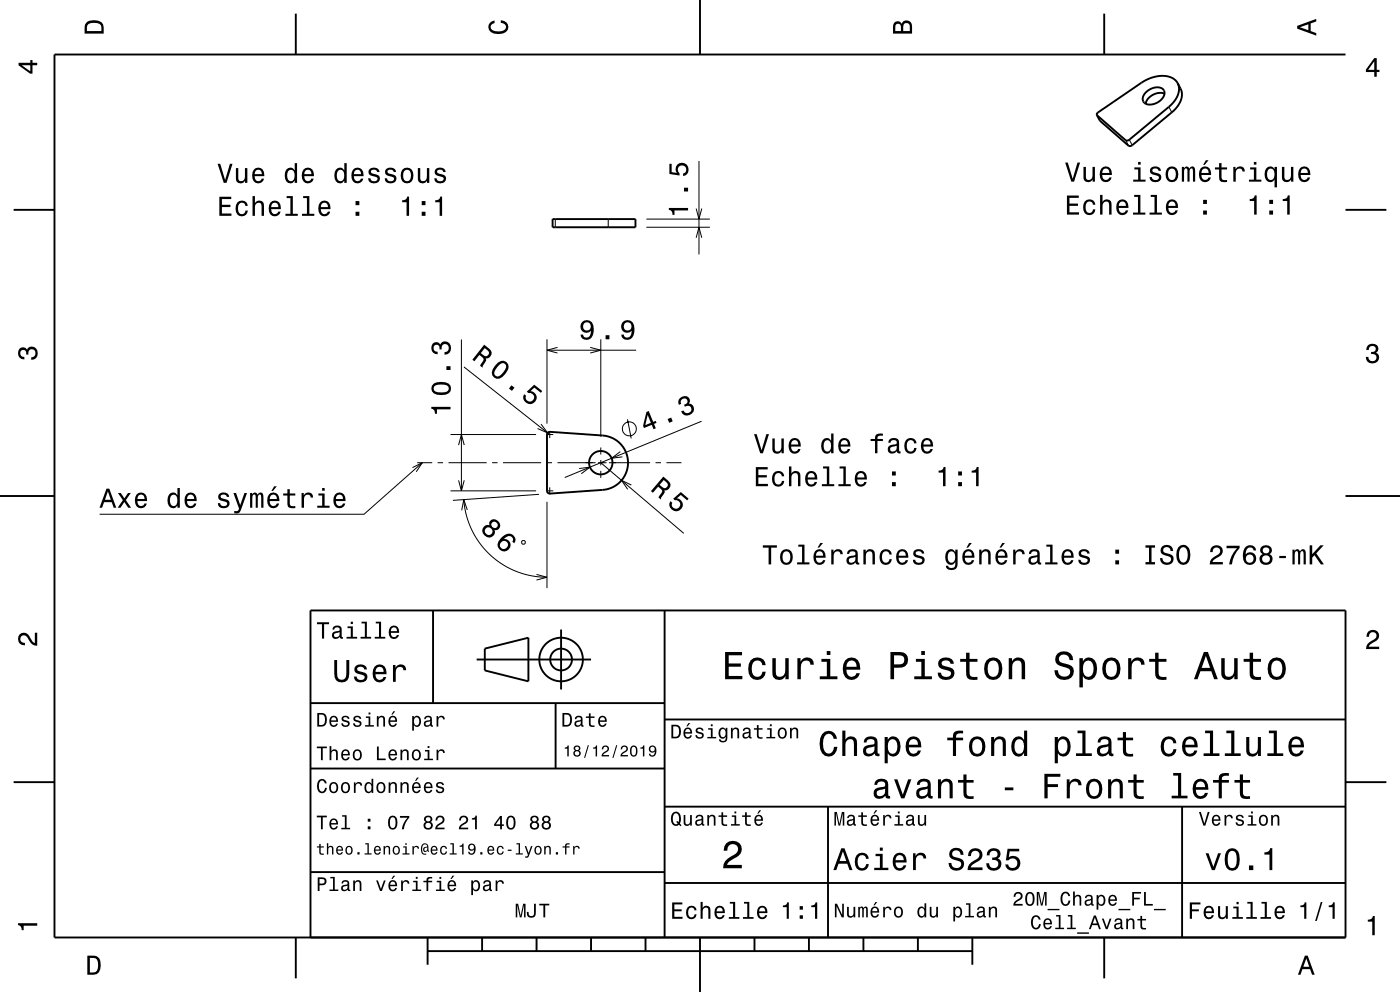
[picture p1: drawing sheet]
<svg xmlns="http://www.w3.org/2000/svg" width="257mm" height="182mm" viewBox="0 0 257 182" stroke-linecap="round" stroke-linejoin="round" font-family="sans-serif">
<g fill="none" stroke="#000" stroke-width=".18">
<path d="M214.6 19.6l.5 1M127.8 38.3l.5 1.9 .5-1.9M128.3 29.5v17.2M201.4 21.2l.5 1M206.6 25.7l.6 1M207.3 25.6l.5 1M101.9 40.2v1.5M111.7 40.2v1.5M118.7 41.7h11.6M118.7 40.2h11.6M127.8 43.6l.5-1.9 .5 1.9M82.7 79.7h15.7"/>
<path d="M84.7 62.3v27.8M85.2 67.3l15.7 12.4M99.3 77.8l1.2 1.6-1.8-.8M100.3 79.7h1.3M100.4 62.3v15.4M100.4 64.3h16.4M100.9 79.1v1.3M102.3 63.7l-1.9 .6 1.9 .5M108.4 63.7l1.9 .6-1.9 .5M110.3 62.3v17.8M115.2 76.9l.7 3.5M128.8 77.3l-25.1 10.3"/>
<path d="M75.7 85.8l1.8-.9-1.1 1.7M76.6 84.9h2.7M77.5 84.9l-10.7 9.4h-48.5M80.3 84.9h1M82.3 84.9h7M82.7 90.1h15.7M84.2 88.1l.5 2 .5-2M84.2 81.7l.5-2 .5 2M85.1 91.7l.5 2.7 1 2.8 1.5 2.6 1.9 2 2.4 1.8 2.6 1.3 2.7 .8 2.7 .2M85.8 93.6l-.7-1.9-.3 1.9M90.3 84.9h1M92.3 84.9h7"/>
<path d="M95.9 99.2h.3l.2 .1v.4l-.1 .1h-.4l-.1-.1v-.3zM99 90.7l-15.9 1.1M100.3 90.1h1.3M100.3 84.9h1M100.4 92.1v15.8M100.9 89.4v1.3M102.3 84.9h7M106.3 86l2-.3-1.6 1.2M109.8 84.9h1.5M110.3 82.1v1.3M110.3 84.4v1M110.3 86.4v1.3"/>
<path d="M110.3 84.9l15.2 13M111.8 84.9h7.5M113.9 82.9l-1.6 1.2 2-.3M115.9 89l-1.8-.9 1.1 1.7M120.3 84.9h1M122.3 84.9h2.8M98.5 105.4l1.9 .5-1.9 .5"/>
<circle cx="115.5" cy="78.7" r="1.28"/>
</g>
<g fill="none" stroke="#000" stroke-width=".35">
<path d="M54.3 2.5v7.5M128.5 0v10M202.7 2.5v7.5M210.4 16.9a2.37 2.37 0 0 1 3.2-.4 1.72 1.72 0 0 1-1.1 2.3 1.89 1.89 0 0 1-2.6-.2 1.53 1.53 0 0 1 .5-1.7zM213.8 17.2a2.75 2.75 0 0 0-3.5 1.8M216.2 15.3l.5 1a3.6 3.6 0 0 1-1.4 4.2l-7.5 6.1-.5 .2-5.4-4.6-.5-1.1M216.2 15.3a3.7 3.7 0 0 0-4.5-1.1l-1.1 .4-1.1 .6-7.9 5.4-.2 .5M216.2 15.3a3.5 3.5 0 0 1-1.3 4l-7.9 6.5-.4-.1-5.2-4.6M247 10h-237v162h237v-60h-190v60M2.5 38.5h7.5M247 38.5h7.5M101.4 40.2h15.3v1.5h-15.3z"/>
<path d="M100.5 79.4l.4-.2 9.7 .7a5 5 0 0 1 4.7 5 5 5 0 0 1-4.7 5l-9.7 .7a.5 .5 0 0 1-.5-.5v-10.4zM0 91h10M247 91h10M79.5 112v17M89 119l8-2v8l-8-2zM103 115.5v11M122 112v60M57 129h65M87.5 121h21M102 129v12M122 132h125M2.5 143.5h7.5"/>
<path d="M57 141h65M122 148h125M152 148v24M217 148v24M247 143.5h7.5M54.3 172v7.5M57 160h65M78.5 174.5h100M78.5 172v5M88.5 172v2.5M98.5 172v2.5M108.5 172v2.5"/>
<path d="M118.5 172v2.5M122 162h125M128.5 172v10M138.5 172v2.5M148.5 172v2.5M158.5 172v2.5M168.5 172v2.5M178.5 172v5M202.7 172v7.5"/>
<circle cx="110.3" cy="84.9" r="2.15"/>
<circle cx="103" cy="121" r="2"/>
<circle cx="103" cy="121" r="4"/>
</g>
<g fill="#000">
<path d="M3.4 11.5v.5l2.1 1.5h.5v-1.5h.8v-.5h-.8v-.5h-.4v.5zM4 12h1.6v1.1z" fill-rule="evenodd"/>
<path d="M16 4a2.2 2.2 0 0 0-.5 2.2h3.5v-1.2a1.42 1.42 0 0 0-1.7-1.3l-.8 .1zM16.3 4.4a2.15 2.15 0 0 1 2.2 .3l.1 1h-2.6v-1z" fill-rule="evenodd"/>
<path d="M89.9 4.2l.9-.4v.4a.7 .7 0 0 0-.7 .5 .7 .7 0 0 0 .3 .8 2.28 2.28 0 0 0 2.4-.2 .79 .79 0 0 0-.1-.8 .79 .79 0 0 0-.8-.3v-.5a1.24 1.24 0 0 1 1.4 1.1 1.24 1.24 0 0 1-1 1.4 2.21 2.21 0 0 1-2.5-.7l-.2-.5z" fill-rule="evenodd"/>
<path d="M164.2 4.2l-.3 .7v1.3h3.5v-1.3a.98 .98 0 0 0-.7-1.1 .98 .98 0 0 0-1.2 .6 .83 .83 0 0 0-1.3-.2zM164.5 4.5a.54 .54 0 0 1 .6-.1 .54 .54 0 0 1 .3 .6v.7h-1zM166 4.4a.62 .62 0 0 1 .7-.1 .62 .62 0 0 1 .3 .6v.8h-1.2z" fill-rule="evenodd"/>
<path d="M238.1 4.7v.6l3.5 1.2v-.4l-1-.4v-1.4l1-.4v-.4zM238.6 5l1.6-.5v1z" fill-rule="evenodd"/>
<path d="M252.3 10.7l-1.6 2.1v.4h1.6v.9h.4v-.9h.5v-.4h-.5v-2.1zM252.3 11.2v1.6h-1.1z" fill-rule="evenodd"/>
<path d="M40.3 36.1v3.5h2.2v-.4h-1.8v-1.2h1.6v-.4h-1.6v-1.1h1.7v-.4zM43.5 37.2a1.53 1.53 0 0 0 .9 2.5 1.07 1.07 0 0 0 1.1-1.1h-.4a.67 .67 0 0 1-.7 .7 .67 .67 0 0 1-.7-.6 1.11 1.11 0 0 1 .7-1.5 .6 .6 0 0 1 .6 .6h.5a1.09 1.09 0 0 0-.8-1 1.09 1.09 0 0 0-1.2 .4zM46.4 36v3.6h.4v-1.6a.63 .63 0 0 1 .5-.8 .63 .63 0 0 1 .7 .7v1.7h.5v-1.8a.88 .88 0 0 0-.6-1 .88 .88 0 0 0-1.1 .5v-1.3zM49.6 37.2a1.54 1.54 0 0 0 .8 2.5 1.06 1.06 0 0 0 1.1-.9h-.4l-.3 .4-.3 .1a.76 .76 0 0 1-.7-.9h1.8a1.16 1.16 0 0 0-.5-1.4 1.16 1.16 0 0 0-1.5 .2zM50 37.4a.66 .66 0 0 1 .8-.1 .66 .66 0 0 1 .3 .7h-1.3zM52.6 36v.4h.7v2.8h-.9v.4h2.3v-.4h-.9v-3.2zM55.7 36v.4h.6v2.8h-.9v.4h2.3v-.4h-.9v-3.2zM58.7 37.2a1.54 1.54 0 0 0 .8 2.5 1.05 1.05 0 0 0 1.1-.9h-.4l-.2 .4-.4 .1a.76 .76 0 0 1-.7-.9h1.8a1.16 1.16 0 0 0-.5-1.4 1.16 1.16 0 0 0-1.5 .2zM59.1 37.4a.66 .66 0 0 1 .8-.1 .66 .66 0 0 1 .3 .7h-1.3zM65.3 38.8v.8h.7v-.8zM65.3 36.9v.7h.7v-.7z" fill-rule="evenodd"/>
<path d="M39.9 30l1.2 3.6h.5l1.1-3.6h-.5l-.9 3-.9-3zM43.3 30.8v1.8a.89 .89 0 0 0 .6 1 .89 .89 0 0 0 1.1-.5v.5h.4v-2.8h-.4v1.6a.65 .65 0 0 1-.4 .8 .65 .65 0 0 1-.8-.3l-.1-2.1zM46.6 31.1a1.55 1.55 0 0 0 .8 2.5 1.07 1.07 0 0 0 1.1-.8h-.5l-.2 .3-.4 .1a.76 .76 0 0 1-.7-.9h1.8a1.17 1.17 0 0 0-.5-1.3 1.17 1.17 0 0 0-1.4 .1zM46.9 31.3a.66 .66 0 0 1 .8-.1 .66 .66 0 0 1 .4 .8h-1.4zM52.6 31.1a1.58 1.58 0 0 0 .7 2.5l.5-.1 .3-.4v.5h.4v-3.7h-.4v1.4a.89 .89 0 0 0-1.5-.2zM52.9 31.4a.62 .62 0 0 1 .7-.2 .62 .62 0 0 1 .4 .5 1.12 1.12 0 0 1-.6 1.5 1.19 1.19 0 0 1-.5-1.8zM55.7 31.1a1.54 1.54 0 0 0 .8 2.5 1.07 1.07 0 0 0 1.1-.8h-.5l-.2 .3-.3 .1a.76 .76 0 0 1-.7-.9h1.7a1.17 1.17 0 0 0-.5-1.3 1.17 1.17 0 0 0-1.4 .1zM56 31.3a.66 .66 0 0 1 .8-.1 .66 .66 0 0 1 .4 .8h-1.3zM61.7 31.1a1.58 1.58 0 0 0 .7 2.5l.5-.1 .3-.4v.5h.4v-3.7h-.4v1.4a.9 .9 0 0 0-1.5-.2zM62 31.4a.62 .62 0 0 1 .7-.2 .62 .62 0 0 1 .4 .5 1.12 1.12 0 0 1-.6 1.5 1.19 1.19 0 0 1-.5-1.8zM64.8 31.1a1.54 1.54 0 0 0 .8 2.5 1.07 1.07 0 0 0 1.1-.8h-.4l-.3 .3-.3 .1a.76 .76 0 0 1-.7-.9h1.7a1.16 1.16 0 0 0-.5-1.3 1.16 1.16 0 0 0-1.4 .1zM65.2 31.3a.66 .66 0 0 1 .7-.1 .66 .66 0 0 1 .4 .8h-1.3zM67.9 31a.75 .75 0 0 0-.2 .8 .75 .75 0 0 0 .7 .5l.9 .4a.63 .63 0 0 1-.6 .6 .63 .63 0 0 1-.7-.6h-.4a1.1 1.1 0 0 0 1 .9 1.1 1.1 0 0 0 1.1-.8 .78 .78 0 0 0-.8-.8l-.7-.2-.1-.3a.61 .61 0 0 1 .6-.4 .61 .61 0 0 1 .5 .5h.5a.98 .98 0 0 0-1.5-.8zM70.9 31a.75 .75 0 0 0-.2 .8 .75 .75 0 0 0 .7 .5l.8 .3a.4 .4 0 0 1 .1 .4 .4 .4 0 0 1-.3 .2 .67 .67 0 0 1-1-.5h-.4a1.1 1.1 0 0 0 1.1 .9 1.1 1.1 0 0 0 1.1-.8 .78 .78 0 0 0-.8-.8l-.8-.2-.1-.3a.61 .61 0 0 1 .6-.4 .61 .61 0 0 1 .6 .5h.4a.98 .98 0 0 0-1.5-.8zM73.9 31.1a1.53 1.53 0 0 0 .8 2.5 1.52 1.52 0 0 0 1.2-1.2 1.52 1.52 0 0 0-.7-1.6l-.5-.1-.5 .1zM74.2 31.4a.67 .67 0 0 1 .7-.2 .67 .67 0 0 1 .5 .5 1.11 1.11 0 0 1-.7 1.6 1.17 1.17 0 0 1-.5-1.9zM76.7 30.8v1.8a.89 .89 0 0 0 .6 1 .89 .89 0 0 0 1.1-.5v.5h.4v-2.8h-.4v1.6a.65 .65 0 0 1-.4 .8 .65 .65 0 0 1-.8-.3l-.1-2.1zM80 31a.75 .75 0 0 0-.2 .8 .75 .75 0 0 0 .7 .5l.8 .3a.4 .4 0 0 1 .1 .4 .4 .4 0 0 1-.3 .2 .67 .67 0 0 1-.9-.5h-.5a1.1 1.1 0 0 0 1.1 .9 1.1 1.1 0 0 0 1.1-.8 .78 .78 0 0 0-.8-.8l-.8-.2-.1-.3a.6 .6 0 0 1 .6-.4 .6 .6 0 0 1 .6 .5h.4a.98 .98 0 0 0-1.4-.8z" fill-rule="evenodd"/>
<path d="M73.8 36.7v.4h.8v2.5h.5v-3.5h-.3a.77 .77 0 0 1-1 .6zM77.4 38.8v.8h.7v-.8zM77.4 36.9v.7h.7v-.7zM79.9 36.7v.4h.8v2.5h.5v-3.5h-.4a.77 .77 0 0 1-.9 .6z" fill-rule="evenodd"/>
<path d="M122.8 38.2v.3a.77 .77 0 0 1 .7 .9h.3v-.8h2.5v-.4zM125.6 34.4v.7h.7v-.7zM122.9 30.1v1.8l1.8 .3v-.4a.79 .79 0 0 1-.1-1.2 .79 .79 0 0 1 1.1 0 .79 .79 0 0 1-.1 1.2h-.2v.5a1.21 1.21 0 0 0 1-1.4 1.21 1.21 0 0 0-1.4-1 1.21 1.21 0 0 0-.9 1.5l.1 .3-.9-.1v-1.5z" fill-rule="evenodd"/>
<path d="M195.9 35.9v3.5h2.2v-.4h-1.8v-1.2h1.6v-.5h-1.6v-1h1.7v-.4zM199.1 37a1.52 1.52 0 0 0 .9 2.5 1.05 1.05 0 0 0 1.1-1.1h-.4a.67 .67 0 0 1-.7 .7 .67 .67 0 0 1-.7-.6 1.12 1.12 0 0 1 .7-1.5 .6 .6 0 0 1 .6 .6h.5a1.09 1.09 0 0 0-.8-1 1.09 1.09 0 0 0-1.2 .4zM201.9 35.8v3.6h.5v-1.6a.63 .63 0 0 1 .4-.8 .63 .63 0 0 1 .8 .4v2h.5v-1.8a.88 .88 0 0 0-.6-1 .88 .88 0 0 0-1.1 .5v-1.3zM205.2 37a1.54 1.54 0 0 0 .8 2.5 1.06 1.06 0 0 0 1.1-.9h-.4l-.3 .4-.3 .1a.76 .76 0 0 1-.7-.9h1.7a1.17 1.17 0 0 0-.4-1.4 1.17 1.17 0 0 0-1.5 .2zM205.6 37.2a.66 .66 0 0 1 .8-.2 .66 .66 0 0 1 .3 .8h-1.3zM208.2 35.8v.3h.7v2.9h-.9v.4h2.3v-.4h-1v-3.2zM211.2 35.8v.3h.7v2.9h-.9v.4h2.3v-.4h-.9v-3.2zM214.3 37a1.54 1.54 0 0 0 .8 2.5 1.06 1.06 0 0 0 1.1-.9h-.4l-.3 .4-.3 .1a.76 .76 0 0 1-.7-.9h1.8a1.17 1.17 0 0 0-.5-1.4 1.17 1.17 0 0 0-1.5 .2zM214.7 37.2a.66 .66 0 0 1 .8-.2 .66 .66 0 0 1 .3 .8h-1.3zM220.9 38.6v.8h.7v-.8zM220.9 36.7v.7h.7v-.7z" fill-rule="evenodd"/>
<path d="M195.5 29.8l1.2 3.5h.5l1.1-3.5h-.5l-.9 3-.9-3zM198.9 30.6v1.8a.89 .89 0 0 0 .6 1 .89 .89 0 0 0 1.1-.5v.4h.4v-2.7h-.4v1.6a.64 .64 0 0 1-.4 .8 .64 .64 0 0 1-.8-.3l-.1-2.1zM202.2 30.9a1.54 1.54 0 0 0 .8 2.5 1.05 1.05 0 0 0 1.1-.8h-.5l-.2 .3-.4 .1a.76 .76 0 0 1-.7-.9h1.8a1.16 1.16 0 0 0-.5-1.4 1.16 1.16 0 0 0-1.4 .2zM202.5 31.1a.66 .66 0 0 1 .8-.1 .66 .66 0 0 1 .4 .7h-1.4zM208.2 30.7v.4h.7v1.9h-.9v.3h2.3v-.3h-.9v-2.3zM208.9 29.7v.5h.5v-.5zM211.3 30.8a.76 .76 0 0 0-.2 .8 .76 .76 0 0 0 .7 .5l.9 .3a.63 .63 0 0 1-.6 .7 .63 .63 0 0 1-.6-.6h-.5a1.1 1.1 0 0 0 1.1 .9 1.1 1.1 0 0 0 1.1-.9 .79 .79 0 0 0-.8-.8l-.8-.2-.1-.2a.61 .61 0 0 1 .6-.4 .61 .61 0 0 1 .6 .4h.4a.98 .98 0 0 0-1.4-.7zM214.3 30.9a1.53 1.53 0 0 0 .8 2.5 1.51 1.51 0 0 0 1.3-1.2 1.51 1.51 0 0 0-.8-1.6l-.5-.1-.5 .1zM214.6 31.2a.67 .67 0 0 1 .7-.3 .67 .67 0 0 1 .5 .6 1.11 1.11 0 0 1-.7 1.5 1.17 1.17 0 0 1-.5-1.8zM217 30.6v2.7h.4v-1.8a.5 .5 0 0 1 .3-.6l.3 .3v2.1h.4v-1.8a.5 .5 0 0 1 .3-.6l.2 .1 .1 .4v1.9h.4v-1.8a.69 .69 0 0 0-.5-1l-.3 .1-.3 .3-.2-.3-.3-.1-.3 .1-.2 .3v-.3zM221.4 29.4l-.5 .9h.3l.7-.9zM220.4 30.9a1.54 1.54 0 0 0 .8 2.5 1.06 1.06 0 0 0 1.1-.8h-.5l-.2 .3-.4 .1a.76 .76 0 0 1-.6-.9h1.7a1.17 1.17 0 0 0-.5-1.4 1.17 1.17 0 0 0-1.4 .2zM220.7 31.1a.66 .66 0 0 1 .8-.1 .66 .66 0 0 1 .4 .7h-1.3zM223.8 29.9v.8h-.8v.4h.8v1.8a1.05 1.05 0 0 0 1.5 .5v-.4a.68 .68 0 0 1-1-.3l-.1-1.6h1.1v-.4h-1.1v-.8zM226.4 30.6v2.7h.4v-1.5a.66 .66 0 0 1 .4-.8 .66 .66 0 0 1 .8 .2l.1 .3h.4a.89 .89 0 0 0-.7-1 .89 .89 0 0 0-1 .6v-.5zM229.5 30.7v.4h.7v1.9h-.9v.3h2.2v-.3h-.9v-2.3zM230.2 29.7v.5h.4v-.5zM232.4 30.9a1.57 1.57 0 0 0 .8 2.5 .82 .82 0 0 0 .8-.5v1.5h.4v-3.8h-.4v.4a.88 .88 0 0 0-1.6-.1zM232.8 31.2a.62 .62 0 0 1 .7-.3 .62 .62 0 0 1 .4 .6 1.12 1.12 0 0 1-.6 1.5 1.19 1.19 0 0 1-.5-1.8zM235.3 30.6v1.8a.89 .89 0 0 0 .6 1 .89 .89 0 0 0 1.1-.5v.4h.4v-2.7h-.4v1.6a.65 .65 0 0 1-.4 .8 .65 .65 0 0 1-.8-.3v-2.1zM238.6 30.9a1.54 1.54 0 0 0 .8 2.5 1.06 1.06 0 0 0 1.1-.8h-.4l-.3 .3-.3 .1a.76 .76 0 0 1-.7-.9h1.7a1.16 1.16 0 0 0-.4-1.4 1.16 1.16 0 0 0-1.5 .2zM239 31.1a.66 .66 0 0 1 .8-.1 .66 .66 0 0 1 .3 .7h-1.3z" fill-rule="evenodd"/>
<path d="M229.4 36.5v.4h.8v2.5h.5v-3.5h-.4a.77 .77 0 0 1-.9 .6zM233 38.6v.8h.7v-.8zM233 36.7v.7h.7v-.7zM235.5 36.5v.4h.8v2.5h.5v-3.5h-.4a.77 .77 0 0 1-.9 .6z" fill-rule="evenodd"/>
<path d="M3.6 64a.86 .86 0 0 1 1.4 .2 1.06 1.06 0 0 1 1.2-.6 1.06 1.06 0 0 1 .7 1.2 1.1 1.1 0 0 1-1.2 1.2v-.4a.71 .71 0 0 0 .8-1 .71 .71 0 0 0-1.3-.1v.6h-.4a.61 .61 0 0 0-.3-.8 .61 .61 0 0 0-.8 .2 .61 .61 0 0 0 .2 .8l.6 .2v.4a1.15 1.15 0 0 1-1.2-.6 1.15 1.15 0 0 1 .3-1.3z" fill-rule="evenodd"/>
<path d="M79.2 74.6v.4a.77 .77 0 0 1 .7 .9h.3v-.8h2.5v-.5zM79.6 70.4a1.13 1.13 0 0 0-.4 1.2 1.13 1.13 0 0 0 1 .8 2.28 2.28 0 0 0 2.5-.6 1.14 1.14 0 0 0-.9-1.7 2.89 2.89 0 0 0-2.2 .3zM79.7 70.9a2.38 2.38 0 0 1 2.6 0v.7a2.38 2.38 0 0 1-2.6 0zM82 67.2v.7h.7v-.7zM79.4 63.1a1.17 1.17 0 0 0-.2 1.2 1.17 1.17 0 0 0 1.1 .7v-.5a.64 .64 0 0 1-.7-.7 .64 .64 0 0 1 1-.4l.1 .7h.4a.72 .72 0 0 1 .3-.9 .72 .72 0 0 1 1 .2 .72 .72 0 0 1-.2 1l-.6 .2v.5a1.19 1.19 0 0 0 1.2-1.5 1.19 1.19 0 0 0-1.7-.8l-.3 .4a.86 .86 0 0 0-1.4-.1z" fill-rule="evenodd"/>
<path d="M88.9 63.2l-2.2 2.8 .4 .3 .9-1.2a1.09 1.09 0 0 1 .8 .9l-.7 1.1 .5 .3 .7-1.3-.1-.4a.97 .97 0 0 0 1-.6 .97 .97 0 0 0-.4-1.1zM89 63.9a1.09 1.09 0 0 1 .8 1 .6 .6 0 0 1-.5 .4 .6 .6 0 0 1-.6-.2l-.4-.3z" fill-rule="evenodd"/>
<path d="M91.4 66.5a2.28 2.28 0 0 0-1 2.4 1.14 1.14 0 0 0 1.8 .3 2.31 2.31 0 0 0 1.1-2.4 1.14 1.14 0 0 0-1.9-.3zM91.7 66.9l.3-.2a.63 .63 0 0 1 .7 0 .63 .63 0 0 1 .2 .7 2.74 2.74 0 0 1-1.6 1.7l-.6-.4a2.17 2.17 0 0 1 1-1.8zM93.9 70.7l-.5 .6 .6 .4 .4-.6zM96.2 72.3a1.22 1.22 0 0 0 .5 1.7 1.22 1.22 0 0 0 1.7-.5 1.22 1.22 0 0 0-.7-1.7h-.3l.7-.7 1.2 1 .2-.4-1.4-1.1-1.4 1.3 .3 .2a.79 .79 0 0 1 1 .6 .79 .79 0 0 1-.6 .9 .79 .79 0 0 1-.9-.7l.1-.3z" fill-rule="evenodd"/>
<path d="M106.9 59.1a1.15 1.15 0 0 0-.1 1.6 1.15 1.15 0 0 0 1.7 0 1.02 1.02 0 0 1-.8 1.2 .56 .56 0 0 1-.7-.5h-.4a1.18 1.18 0 0 0 1.2 .9 1.18 1.18 0 0 0 1.1-1.1 2.92 2.92 0 0 0-.2-2 1.26 1.26 0 0 0-1.8-.1zM107 59.9a.75 .75 0 0 1 1.5 0 .75 .75 0 0 1-1.5 0zM111.2 61.5v.8h.7v-.8zM114.3 59.1a1.15 1.15 0 0 0 0 1.6 1.15 1.15 0 0 0 1.7 0 1.02 1.02 0 0 1-.9 1.2 .56 .56 0 0 1-.6-.5h-.5a1.18 1.18 0 0 0 1.3 .9 1.18 1.18 0 0 0 1.1-1.1 2.92 2.92 0 0 0-.3-2 1.26 1.26 0 0 0-1.8-.1zM114.5 59.9a.75 .75 0 0 1 1.5 0 .75 .75 0 0 1-1.5 0z" fill-rule="evenodd"/>
<path d="M118.7 75.6l-.6 2.5 .1 .4 1.4-.6 .4 .9 .4-.2-.3-.8 .4-.2-.1-.4-.5 .2-.8-2zM118.9 76.1l.6 1.5-1 .4zM122.6 76.9l.2 .7 .7-.3-.3-.7zM124.8 73a1.05 1.05 0 0 0-.2 1.3l.4-.2a.64 .64 0 0 1 .4-1 .64 .64 0 0 1 .8 .8l-.6 .4 .1 .3a.72 .72 0 0 1 1 0 .72 .72 0 0 1 .1 1 .72 .72 0 0 1-.9 .2l-.4-.5-.5 .2a1.19 1.19 0 0 0 1.8 .5 1.19 1.19 0 0 0 .2-1.8l-.5-.1a.9 .9 0 0 0-.1-1.2 .9 .9 0 0 0-1.2-.1z" fill-rule="evenodd"/>
<path d="M138.4 79.7l1.2 3.5h.5l1.1-3.5h-.5l-.9 2.9-.9-2.9zM141.8 80.4v1.8a.89 .89 0 0 0 .6 1 .89 .89 0 0 0 1.1-.5v.5h.4v-2.8h-.5v1.6a.65 .65 0 0 1-.3 .8 .65 .65 0 0 1-.9-.3v-2.1zM145.1 80.7a1.54 1.54 0 0 0 .8 2.6 1.06 1.06 0 0 0 1.1-.9h-.5l-.2 .3-.4 .2a.76 .76 0 0 1-.7-1h1.8a1.17 1.17 0 0 0-.5-1.3 1.17 1.17 0 0 0-1.4 .1zM145.4 81a.66 .66 0 0 1 .8-.2 .66 .66 0 0 1 .3 .8h-1.3zM151 80.7a1.58 1.58 0 0 0 .8 2.6l.4-.2 .4-.4v.5h.4v-3.7h-.4v1.4a.9 .9 0 0 0-1.6-.2zM151.4 81a.62 .62 0 0 1 .7-.2 .62 .62 0 0 1 .4 .5 1.12 1.12 0 0 1-.6 1.6 1.19 1.19 0 0 1-.5-1.9zM154.2 80.7a1.54 1.54 0 0 0 .8 2.6 1.06 1.06 0 0 0 1.1-.9h-.5l-.2 .3-.4 .2a.76 .76 0 0 1-.7-1h1.8a1.16 1.16 0 0 0-.5-1.3 1.16 1.16 0 0 0-1.4 .1zM154.5 81a.66 .66 0 0 1 .8-.2 .66 .66 0 0 1 .3 .8h-1.3zM159.8 80.5v.4h.8v2.3h.5v-2.3h1v-.4h-1a.5 .5 0 0 1 .6-.6h.4v-.3a1.04 1.04 0 0 0-1.5 .7v.2zM163.3 80.6l-.2 .6h.4a.55 .55 0 0 1 .6-.5 .55 .55 0 0 1 .4 .8h-.2a1.13 1.13 0 0 0-1.3 .9 .72 .72 0 0 0 .8 .8l.4-.1 .5-.3 .1 .3 .5 .1v-.4h-.2v-.2v-1.4a1.02 1.02 0 0 0-.7-.9 1.02 1.02 0 0 0-1.1 .3zM163.5 82.1l1.1-.3a.77 .77 0 0 1-.2 .9 .77 .77 0 0 1-.9 0l-.1-.3zM166.3 80.7a1.53 1.53 0 0 0 .8 2.6 1.06 1.06 0 0 0 1.2-1.1h-.5a.67 .67 0 0 1-.6 .7 .67 .67 0 0 1-.7-.6 1.12 1.12 0 0 1 .7-1.6 .59 .59 0 0 1 .6 .6h.5a1.09 1.09 0 0 0-.8-.9 1.09 1.09 0 0 0-1.2 .3zM169.4 80.7a1.54 1.54 0 0 0 .8 2.6 1.06 1.06 0 0 0 1-.9h-.4l-.2 .3-.4 .2a.76 .76 0 0 1-.7-1h1.8a1.16 1.16 0 0 0-.5-1.3 1.16 1.16 0 0 0-1.4 .1zM169.7 81a.66 .66 0 0 1 .8-.2 .66 .66 0 0 1 .3 .8h-1.3z" fill-rule="evenodd"/>
<path d="M251.1 63.4a1.08 1.08 0 0 1 1.4-.2 1.08 1.08 0 0 1 .4 1.2l-.3 .3a1.06 1.06 0 0 1 .5 1.3 1.06 1.06 0 0 1-1.2 .7 1.1 1.1 0 0 1-1.2-1.2h.5a.71 .71 0 0 0 1 .8 .71 .71 0 0 0 .1-1.3h-.6v-.4a.61 .61 0 0 0 .8-.3 .61 .61 0 0 0-.2-.8 .61 .61 0 0 0-.9 .2l-.1 .5h-.5l.1-.5z" fill-rule="evenodd"/>
<path d="M19.5 89.7l-1.2 3.5h.4l.4-1.1h1.4l.4 1.1h.4l-1.2-3.5zM19.8 90.2l.5 1.5h-1zM21.6 90.4l.9 1.4-.9 1.4h.5l.7-1.1 .7 1.1h.6l-1-1.4 .9-1.4h-.5l-.7 1-.6-1zM25.1 90.7a1.54 1.54 0 0 0 .8 2.5 1.06 1.06 0 0 0 1.1-.8h-.5l-.2 .3-.4 .2a.75 .75 0 0 1-.7-1h1.8a1.17 1.17 0 0 0-.5-1.3 1.17 1.17 0 0 0-1.4 .1zM25.4 90.9a.66 .66 0 0 1 .8-.1 .66 .66 0 0 1 .3 .8h-1.3zM31 90.7a1.57 1.57 0 0 0 .8 2.5l.4-.1 .4-.4v.5h.4v-3.7h-.4v1.4a.89 .89 0 0 0-1.6-.2zM31.4 91a.62 .62 0 0 1 .7-.2 .62 .62 0 0 1 .4 .5 1.11 1.11 0 0 1-.6 1.6 1.19 1.19 0 0 1-.5-1.9zM34.2 90.7a1.54 1.54 0 0 0 .8 2.5 1.06 1.06 0 0 0 1.1-.8h-.5l-.2 .3-.4 .2a.76 .76 0 0 1-.7-1h1.8a1.17 1.17 0 0 0-.5-1.3 1.17 1.17 0 0 0-1.4 .1zM34.5 90.9a.66 .66 0 0 1 .8-.1 .66 .66 0 0 1 .3 .8h-1.3zM40.3 90.6a.75 .75 0 0 0-.2 .8 .75 .75 0 0 0 .7 .5l.8 .3a.39 .39 0 0 1 .1 .4 .39 .39 0 0 1-.4 .2 .67 .67 0 0 1-.9-.5h-.4a1.1 1.1 0 0 0 1 .9 1.1 1.1 0 0 0 1.2-.8 .78 .78 0 0 0-.9-.8l-.7-.2-.1-.3a.61 .61 0 0 1 .6-.4 .61 .61 0 0 1 .5 .5h.5a.98 .98 0 0 0-1.5-.8zM42.8 90.4l1.1 2.9-.3 .4h-.6v.5a.89 .89 0 0 0 1.2-.7l1.1-3.1h-.4l-.8 2.3-.8-2.3zM45.9 90.4v2.8h.4v-1.9a.5 .5 0 0 1 .4-.6l.2 .3v2.2h.4v-1.9a.51 .51 0 0 1 .4-.6l.2 .2 .1 .4v1.9h.4v-1.9a.7 .7 0 0 0-.6-1l-.3 .2-.2 .2-.2-.2-.3-.2-.3 .2-.2 .2v-.3zM50.3 89.2l-.5 .9h.3l.7-.9zM49.4 90.7a1.54 1.54 0 0 0 .8 2.5 1.06 1.06 0 0 0 1-.8h-.4l-.2 .3-.4 .2a.76 .76 0 0 1-.7-1h1.8a1.17 1.17 0 0 0-.5-1.3 1.17 1.17 0 0 0-1.4 .1zM49.7 90.9a.66 .66 0 0 1 .8-.1 .66 .66 0 0 1 .3 .8h-1.3zM52.8 89.7v.8h-.8v.4h.8v1.8a1.05 1.05 0 0 0 1.4 .5v-.4a.68 .68 0 0 1-1-.3v-1.6h1v-.4h-1v-.8zM55.4 90.4v2.8h.4v-1.6a.66 .66 0 0 1 .4-.8 .66 .66 0 0 1 .8 .3v.2h.5a.89 .89 0 0 0-.7-.9 .89 .89 0 0 0-1 .5v-.5zM58.4 90.5v.4h.7v1.9h-.9v.4h2.3v-.4h-.9v-2.3zM59.1 89.5v.5h.5v-.5zM61.5 90.7a1.54 1.54 0 0 0 .8 2.5 1.06 1.06 0 0 0 1.1-.8h-.5l-.2 .3-.4 .2a.75 .75 0 0 1-.6-1h1.7a1.16 1.16 0 0 0-.5-1.3 1.16 1.16 0 0 0-1.4 .1zM61.8 90.9a.66 .66 0 0 1 .8-.1 .66 .66 0 0 1 .4 .8h-1.3z" fill-rule="evenodd"/>
<path d="M88.8 96.6a1.17 1.17 0 0 0 .4 1.9 1.17 1.17 0 0 0 1.7-1l-.1-.3a.89 .89 0 0 0 1-.5 .89 .89 0 0 0-.4-1.1 .89 .89 0 0 0-1.1-.3 .89 .89 0 0 0-.4 1.1 .89 .89 0 0 0-1.1 .2zM89 97.5a.71 .71 0 0 1 1.4 0 .71 .71 0 0 1-1.4 0zM90.2 96.3a.59 .59 0 0 1 1.1 0 .59 .59 0 0 1-1.1 0zM91.9 98.8a1.28 1.28 0 0 0-.5 1.6 1.28 1.28 0 0 0 1.6 .7 1.13 1.13 0 0 0 .7-1.3 1.13 1.13 0 0 0-1.2-.9 1.03 1.03 0 0 1 1.5-.4 .58 .58 0 0 1 .1 .9l.3 .3a1.18 1.18 0 0 0-.3-1.6 1.18 1.18 0 0 0-1.5 .1zM91.7 100a.75 .75 0 0 1 1.5 0 .75 .75 0 0 1-1.5 0z" fill-rule="evenodd"/>
<path d="M121.8 87.4l-2.3 2.7 .4 .3 .9-1.1a1.09 1.09 0 0 1 .7 .9l-.6 1.1 .4 .3 .7-1.3v-.4a.97 .97 0 0 0 1-.5 .97 .97 0 0 0-.3-1.2zM121.8 88.1a1.08 1.08 0 0 1 .8 1 .6 .6 0 0 1-.5 .5 .6 .6 0 0 1-.6-.3l-.4-.3z" fill-rule="evenodd"/>
<path d="M123.1 91.9l.3 .3a.79 .79 0 0 0 .5 1.1 .79 .79 0 0 0 1-.6 .79 .79 0 0 0-.6-.9h-.4l-.3-.3 1.4-1.2 1.4 1.2-.3 .3-1.1-1-.7 .6a1.22 1.22 0 0 1 1 1.3 1.22 1.22 0 0 1-1.2 1.2 1.22 1.22 0 0 1-1.2-1.2z" fill-rule="evenodd"/>
<path d="M138.7 85.7v3.5h2.3v-.4h-1.8v-1.2h1.6v-.4h-1.6v-1.1h1.7v-.4zM142 86.8a1.53 1.53 0 0 0 .9 2.5 1.06 1.06 0 0 0 1.1-1.1h-.5a.67 .67 0 0 1-.6 .7 .67 .67 0 0 1-.7-.6 1.11 1.11 0 0 1 .7-1.5 .6 .6 0 0 1 .6 .6h.5a1.09 1.09 0 0 0-.8-1 1.09 1.09 0 0 0-1.2 .4zM144.8 85.6v3.6h.5v-1.6a.63 .63 0 0 1 .5-.8 .63 .63 0 0 1 .7 .7v1.7h.4v-1.8a.88 .88 0 0 0-.6-1 .88 .88 0 0 0-1 .5v-1.3zM148.1 86.8a1.54 1.54 0 0 0 .8 2.5 1.05 1.05 0 0 0 1.1-.9h-.5l-.2 .4-.3 .1a.76 .76 0 0 1-.7-.9h1.7a1.16 1.16 0 0 0-.5-1.4 1.16 1.16 0 0 0-1.4 .2zM148.4 87a.66 .66 0 0 1 .8-.1 .66 .66 0 0 1 .4 .7h-1.3zM151.1 85.6v.4h.7v2.8h-.9v.4h2.2v-.4h-.9v-3.2zM154.1 85.6v.4h.7v2.8h-.9v.4h2.3v-.4h-.9v-3.2zM157.2 86.8a1.55 1.55 0 0 0 .8 2.5 1.06 1.06 0 0 0 1.1-.9h-.4l-.3 .4-.3 .1a.76 .76 0 0 1-.7-.9h1.7a1.17 1.17 0 0 0-.4-1.4 1.17 1.17 0 0 0-1.5 .2zM157.6 87a.66 .66 0 0 1 .8-.1 .66 .66 0 0 1 .3 .7h-1.3zM163.7 88.5v.7h.7v-.7zM163.7 86.5v.7h.7v-.7z" fill-rule="evenodd"/>
<path d="M172.3 86.4v.3h.8v2.5h.5v-3.5h-.4a.77 .77 0 0 1-.9 .7zM175.9 88.5v.7h.7v-.7zM175.9 86.5v.7h.7v-.7zM178.4 86.4v.3h.8v2.5h.4v-3.5h-.3a.77 .77 0 0 1-.9 .7z" fill-rule="evenodd"/>
<path d="M3.6 116.4a1.22 1.22 0 0 1 2 .7l.4 .6 .4 .3v-1.9h.4v2.4a1.8 1.8 0 0 1-1.7-1.4 .71 .71 0 0 0-.9-.5 .71 .71 0 0 0-.5 .8 .71 .71 0 0 0 .9 .5v.5a1.19 1.19 0 0 1-1.2-.7 1.19 1.19 0 0 1 .2-1.3z" fill-rule="evenodd"/>
<path d="M58.2 114.2v.3h.9v2.7h.4v-2.7h.9v-.3zM61.3 115l-.3 .5h.4a.47 .47 0 0 1 .6-.4 .47 .47 0 0 1 .3 .6l-.2 .1a.86 .86 0 0 0-.9 .2 .86 .86 0 0 0-.2 .8 .8 .8 0 0 0 1.4 .1l.1 .2 .5 .1v-.3l-.3-.1v-1.3a.87 .87 0 0 0-.6-.7 .87 .87 0 0 0-.8 .2zM61.4 116.3l.9-.3a.66 .66 0 0 1-.1 .7 .66 .66 0 0 1-.8 .1zM63.8 114.9v.3h.6v1.6h-.8v.4h2v-.4h-.8v-1.9zM64.4 114.1v.4h.4v-.4zM66.4 114.1v.3h.6v2.4h-.8v.4h1.9v-.4h-.8v-2.7zM69 114.1v.3h.6v2.4h-.8v.4h1.9v-.4h-.7v-2.7zM71.6 115.1a1.32 1.32 0 0 0 .7 2.1 .9 .9 0 0 0 .9-.7h-.3l-.2 .3-.4 .1a.64 .64 0 0 1-.5-.8h1.5a1 1 0 0 0-.4-1.2 1 1 0 0 0-1.3 .2zM71.9 115.3a.57 .57 0 0 1 .7-.1 .57 .57 0 0 1 .3 .6h-1.1z" fill-rule="evenodd"/>
<path d="M140 100.1v.4h1.1v3.1h.5v-3.1h1v-.4zM143.5 101.1a1.53 1.53 0 0 0 .9 2.5 1.51 1.51 0 0 0 1.2-1.2 1.51 1.51 0 0 0-.7-1.6l-.5-.1-.5 .1zM143.8 101.4a.67 .67 0 0 1 .7-.2 .67 .67 0 0 1 .5 .5 1.11 1.11 0 0 1-.6 1.6 1.17 1.17 0 0 1-.6-1.9zM146.5 99.9v.4h.7v2.9h-.9v.4h2.3v-.4h-.9v-3.3zM150.6 99.6l-.5 .9h.3l.7-.9zM149.6 101.1a1.54 1.54 0 0 0 .8 2.5 1.06 1.06 0 0 0 1.1-.8h-.4l-.2 .3-.4 .1a.76 .76 0 0 1-.7-.9h1.8a1.17 1.17 0 0 0-.5-1.3 1.17 1.17 0 0 0-1.5 .1zM150 101.3a.66 .66 0 0 1 .8-.1 .66 .66 0 0 1 .3 .8h-1.3zM152.6 100.8v2.8h.4v-1.6a.67 .67 0 0 1 .4-.8 .67 .67 0 0 1 .8 .3l.1 .2h.4a.89 .89 0 0 0-.7-.9 .89 .89 0 0 0-1 .5v-.5zM155.8 101l-.3 .6h.4a.55 .55 0 0 1 .7-.5 .55 .55 0 0 1 .3 .8h-.2a1.14 1.14 0 0 0-1.3 .9 .73 .73 0 0 0 .8 .8l.5-.1 .4-.3 .1 .3 .5 .1v-.4h-.2v-1.6a1.02 1.02 0 0 0-.7-.9 1.02 1.02 0 0 0-1 .3zM155.9 102.5l1.1-.3a.77 .77 0 0 1-.2 .8 .77 .77 0 0 1-.9 .1l-.1-.3zM158.5 100.8v2.8h.4v-1.6a.64 .64 0 0 1 .4-.8 .64 .64 0 0 1 .8 .4l.1 2h.4v-1.8a.89 .89 0 0 0-.6-1 .89 .89 0 0 0-1.1 .5v-.5zM161.8 101.1a1.53 1.53 0 0 0 .8 2.5 1.06 1.06 0 0 0 1.1-1h-.4a.67 .67 0 0 1-.6 .7 .67 .67 0 0 1-.8-.6 1.12 1.12 0 0 1 .7-1.6 .6 .6 0 0 1 .7 .6h.4a1.09 1.09 0 0 0-.8-.9 1.09 1.09 0 0 0-1.1 .3zM164.8 101.1a1.54 1.54 0 0 0 .8 2.5 1.06 1.06 0 0 0 1.1-.8h-.4l-.3 .3-.3 .1a.76 .76 0 0 1-.7-.9h1.7a1.17 1.17 0 0 0-.5-1.3 1.17 1.17 0 0 0-1.4 .1zM165.2 101.3a.66 .66 0 0 1 .7-.1 .66 .66 0 0 1 .4 .8h-1.3zM167.9 101a.75 .75 0 0 0-.2 .8 .75 .75 0 0 0 .7 .5l.8 .3a.39 .39 0 0 1 .1 .4 .39 .39 0 0 1-.4 .2 .67 .67 0 0 1-.9-.5h-.4a1.1 1.1 0 0 0 1 .9 1.1 1.1 0 0 0 1.1-.8 .78 .78 0 0 0-.8-.8l-.7-.2-.1-.3a.61 .61 0 0 1 .6-.4 .61 .61 0 0 1 .5 .5h.5a1.03 1.03 0 0 0-.7-.9 1.03 1.03 0 0 0-1.1 .3zM173.8 101.1a1.57 1.57 0 0 0 .8 2.5l.4-.1 .4-.4a.73 .73 0 0 1-.3 1 .73 .73 0 0 1-1-.3h-.5a.81 .81 0 0 0 1.1 .8 .99 .99 0 0 0 1.1-1.2v-2.6h-.4v.5l-.4-.4a.89 .89 0 0 0-1.2 .2zM174.2 101.4a.63 .63 0 0 1 .6-.2 .63 .63 0 0 1 .5 .5 1.1 1.1 0 0 1-.7 1.5 1.19 1.19 0 0 1-.4-1.8zM177.9 99.6l-.5 .9h.3l.7-.9zM176.9 101.1a1.54 1.54 0 0 0 .8 2.5 1.05 1.05 0 0 0 1.1-.8h-.4l-.2 .3-.4 .1a.76 .76 0 0 1-.7-.9h1.8a1.16 1.16 0 0 0-.5-1.3 1.16 1.16 0 0 0-1.5 .1zM177.3 101.3a.66 .66 0 0 1 .8-.1 .66 .66 0 0 1 .3 .8h-1.3zM179.8 100.8v2.8h.4v-1.6a.64 .64 0 0 1 .4-.8 .64 .64 0 0 1 .8 .4v2h.5v-1.8a.89 .89 0 0 0-.7-1 .89 .89 0 0 0-1 .5v-.5zM184 99.6l-.5 .9h.3l.7-.9zM183 101.1a1.54 1.54 0 0 0 .8 2.5 1.06 1.06 0 0 0 1.1-.8h-.4l-.3 .3-.3 .1a.76 .76 0 0 1-.7-.9h1.8a1.17 1.17 0 0 0-.5-1.3 1.17 1.17 0 0 0-1.5 .1zM183.4 101.3a.66 .66 0 0 1 .8-.1 .66 .66 0 0 1 .3 .8h-1.3zM186 100.8v2.8h.4v-1.6a.66 .66 0 0 1 .4-.8 .66 .66 0 0 1 .8 .3l.1 .2h.4a.89 .89 0 0 0-.7-.9 .89 .89 0 0 0-1 .5v-.5zM189.1 101l-.2 .6h.4a.55 .55 0 0 1 .7-.5 .55 .55 0 0 1 .3 .8h-.2a1.14 1.14 0 0 0-1.3 .9 .73 .73 0 0 0 .8 .8l.5-.1 .4-.3 .1 .3 .5 .1v-.4h-.2v-1.6a1.02 1.02 0 0 0-.7-.9 1.02 1.02 0 0 0-1.1 .3zM189.3 102.5l1.1-.3a.77 .77 0 0 1-.2 .8 .77 .77 0 0 1-.9 .1l-.1-.3zM192.1 99.9v.4h.7v2.9h-.9v.4h2.2v-.4h-.9v-3.3zM195.2 101.1a1.54 1.54 0 0 0 .8 2.5 1.06 1.06 0 0 0 1.1-.8h-.5l-.2 .3-.4 .1a.76 .76 0 0 1-.7-.9h1.8a1.17 1.17 0 0 0-.5-1.3 1.17 1.17 0 0 0-1.4 .1zM195.5 101.3a.66 .66 0 0 1 .8-.1 .66 .66 0 0 1 .3 .8h-1.3zM198.3 101a.75 .75 0 0 0-.3 .8 .75 .75 0 0 0 .8 .5l.8 .3a.39 .39 0 0 1 0 .4 .39 .39 0 0 1-.3 .2 .67 .67 0 0 1-.9-.5h-.5a1.1 1.1 0 0 0 1.1 .9 1.1 1.1 0 0 0 1.1-.8 .78 .78 0 0 0-.8-.8l-.7-.2-.2-.3a.61 .61 0 0 1 .6-.4 .61 .61 0 0 1 .6 .5h.4a1.03 1.03 0 0 0-.7-.9 1.03 1.03 0 0 0-1 .3zM204.7 102.8v.8h.7v-.8zM204.7 100.8v.8h.7v-.8zM210.3 100.1v.4h.6v2.6h-.6v.5h1.7v-.5h-.6v-2.6h.6v-.4zM213.3 100.2a.97 .97 0 0 0-.2 1.1 .97 .97 0 0 0 .9 .6 .77 .77 0 0 1 .9 1 .84 .84 0 0 1-.9 .3 .84 .84 0 0 1-.6-.8h-.5a1.24 1.24 0 0 0 1.4 1.2 1.24 1.24 0 0 0 1.1-1.5 2.53 2.53 0 0 0-1.7-.8 .66 .66 0 0 1 .4-1 .66 .66 0 0 1 .8 .8h.5a1.17 1.17 0 0 0-.8-1.1 1.17 1.17 0 0 0-1.3 .2zM216.3 100.4a2.52 2.52 0 0 0 .4 3.1 1.21 1.21 0 0 0 1.7-.9 2.23 2.23 0 0 0-.6-2.5 1.18 1.18 0 0 0-1.5 .3zM216.9 100.5l.3-.1a1.15 1.15 0 0 1 .8 1.4 1.14 1.14 0 0 1-.8 1.4 1.13 1.13 0 0 1-.8-1.4l.1-.6zM222.5 100.3l-.3 .4v.6h.4a.7 .7 0 0 1 .5-.8 .7 .7 0 0 1 .9 .5 .7 .7 0 0 1-.5 .8 1.8 1.8 0 0 0-1.4 1.8h2.4v-.5h-1.9a1.71 1.71 0 0 1 1.1-.9 1.15 1.15 0 0 0 .6-1.8 1.15 1.15 0 0 0-1.8-.1zM225.2 100.1v.5h1.9a5.2 5.2 0 0 0-1.5 3h.5a5.2 5.2 0 0 1 1.5-3.1v-.4zM228.7 100.3l-.3 .5a2.97 2.97 0 0 0 .1 2.4 1.18 1.18 0 0 0 1.5 .3 1.18 1.18 0 0 0 .5-1.5 1.18 1.18 0 0 0-1.5-.6l-.3 .3a1.02 1.02 0 0 1 .8-1.3 .58 .58 0 0 1 .6 .6h.5a1.11 1.11 0 0 0-.7-.9 1.11 1.11 0 0 0-1.2 .2zM228.6 102.5a.75 .75 0 0 1 1.5 0 .75 .75 0 0 1-1.5 0zM231.6 100.3a.83 .83 0 0 0 .2 1.4 1.06 1.06 0 0 0-.5 1.2 1.06 1.06 0 0 0 1.1 .8 1.06 1.06 0 0 0 1.2-.8 1.06 1.06 0 0 0-.6-1.2 .88 .88 0 0 0 .4-1.1 .88 .88 0 0 0-1-.6zM231.7 102.6a.71 .71 0 0 1 1.4 0 .71 .71 0 0 1-1.4 0zM231.8 101a.6 .6 0 0 1 1.2 0 .6 .6 0 0 1-1.2 0zM234.8 102v.4h1.3v-.4zM237.3 100.8v2.8h.4v-1.9a.5 .5 0 0 1 .3-.6l.3 .3v2.2h.4v-1.9a.5 .5 0 0 1 .4-.6l.2 .2v.3v2h.4v-1.9a.69 .69 0 0 0-.5-1l-.3 .1-.3 .3-.2-.2-.3-.2-.3 .1-.1 .3v-.3zM240.4 100.1v3.5h.5v-1.3l.4-.4 1.2 1.7h.5l-1.4-2.1 1.4-1.4h-.6l-1.5 1.6v-1.6z" fill-rule="evenodd"/>
<path d="M251.2 115.9a1.14 1.14 0 0 1 1.8 .1 1.14 1.14 0 0 1-.6 1.7 1.71 1.71 0 0 0-1.1 .9h1.9v.5h-2.4a1.79 1.79 0 0 1 1.4-1.7 .71 .71 0 0 0 .5-.9 .71 .71 0 0 0-.9-.5 .71 .71 0 0 0-.5 .8h-.5l.1-.5z" fill-rule="evenodd"/>
<path d="M58.2 137v.3h.7v2.2h.3v-2.2h.8v-.3zM60.5 136.9v2.6h.3v-1.1a.45 .45 0 0 1 .4-.7 .45 .45 0 0 1 .5 .6v1.2h.3v-1.3a.63 .63 0 0 0-.4-.7 .63 .63 0 0 0-.8 .3v-.9zM62.8 137.7a1.1 1.1 0 0 0 .6 1.8 .75 .75 0 0 0 .8-.6h-.3l-.2 .3-.2 .1a.54 .54 0 0 1-.5-.7h1.2a.83 .83 0 0 0-.3-1 .83 .83 0 0 0-1.1 .1zM63.1 137.9a.47 .47 0 0 1 .6-.1 .47 .47 0 0 1 .2 .5h-.9zM65 137.7a1.04 1.04 0 0 0-.2 1.3 1.04 1.04 0 0 0 1.1 .5 1.04 1.04 0 0 0 .5-1.3 1.04 1.04 0 0 0-1.2-.7zM65.2 137.9a.48 .48 0 0 1 .5-.1 .48 .48 0 0 1 .4 .4 .66 .66 0 0 1 0 .7 .66 .66 0 0 1-.7 .3 .98 .98 0 0 1-.2-1.3zM69.2 137v2.5h1.6v-.3h-1.3v-2.2zM71.5 137.7a1.1 1.1 0 0 0 .6 1.8 .75 .75 0 0 0 .8-.6h-.4l-.1 .3-.3 .1a.54 .54 0 0 1-.5-.7h1.3a.83 .83 0 0 0-.4-1 .83 .83 0 0 0-1 .1zM71.8 137.9a.47 .47 0 0 1 .5-.1 .47 .47 0 0 1 .3 .5h-1zM73.5 137.5v2h.3v-1.1a.45 .45 0 0 1 .4-.7 .45 .45 0 0 1 .5 .6v1.2h.3v-1.3a.63 .63 0 0 0-.4-.7 .63 .63 0 0 0-.8 .3v-.3zM75.8 137.7a1.04 1.04 0 0 0-.1 1.3 1.04 1.04 0 0 0 1.1 .5 1.04 1.04 0 0 0 .5-1.3 1.04 1.04 0 0 0-1.2-.7zM76.1 137.9a.48 .48 0 0 1 .5-.1 .48 .48 0 0 1 .3 .4 .66 .66 0 0 1 0 .7 .66 .66 0 0 1-.7 .3 .97 .97 0 0 1-.1-1.3zM78 137.6v.3h.5v1.3h-.6v.3h1.6v-.3h-.7v-1.6zM78.5 136.9v.3h.3v-.3zM80.1 137.5v2h.4v-1.1a.47 .47 0 0 1 .2-.6 .47 .47 0 0 1 .6 .2v.1h.4a.64 .64 0 0 0-.5-.6 .64 .64 0 0 0-.8 .4v-.4z" fill-rule="evenodd"/>
<path d="M58.2 130.8v2.5h.9a1.37 1.37 0 0 0 .7-2.2 1.55 1.55 0 0 0-1.6-.3zM58.6 131.1l.7 .1a1.35 1.35 0 0 1 0 1.8h-.7zM60.7 131.6a1.1 1.1 0 0 0 .5 1.8 .76 .76 0 0 0 .8-.6h-.3l-.2 .2-.2 .1a.54 .54 0 0 1-.5-.7h1.3a.83 .83 0 0 0-.4-.9 .83 .83 0 0 0-1 .1zM60.9 131.7a.47 .47 0 0 1 .6-.1 .47 .47 0 0 1 .2 .6h-.9zM62.9 131.5a.54 .54 0 0 0-.2 .6 .54 .54 0 0 0 .5 .3l.6 .2a.43 .43 0 0 1-.4 .5 .43 .43 0 0 1-.4-.4h-.3a.74 .74 0 0 0 .9 .7 .74 .74 0 0 0 .5-1l-1-.4a.38 .38 0 0 1 .3-.5 .38 .38 0 0 1 .4 .4h.3a.77 .77 0 0 0-1.2-.4zM65 131.5a.54 .54 0 0 0-.1 .6 .54 .54 0 0 0 .5 .3l.6 .2a.43 .43 0 0 1-.4 .5 .43 .43 0 0 1-.5-.4h-.3a.74 .74 0 0 0 .9 .7 .74 .74 0 0 0 .5-1l-.9-.4a.38 .38 0 0 1 .3-.5 .38 .38 0 0 1 .4 .4h.3a.78 .78 0 0 0-1.3-.4zM67.2 131.4v.3h.5v1.3h-.7v.3h1.6v-.3h-.6v-1.6zM67.7 130.7v.4h.3v-.4zM69.2 131.4v1.9h.3v-1.1a.45 .45 0 0 1 .3-.6 .45 .45 0 0 1 .5 .3l.1 1.4h.3v-1.3a.63 .63 0 0 0-.5-.7 .63 .63 0 0 0-.7 .4v-.3zM72.2 130.5l-.4 .6h.3l.5-.6zM71.5 131.6a1.1 1.1 0 0 0 .6 1.8 .75 .75 0 0 0 .8-.6h-.4l-.1 .2-.3 .1a.54 .54 0 0 1-.5-.7h1.3a.83 .83 0 0 0-.4-.9 .83 .83 0 0 0-1 .1zM71.8 131.7a.47 .47 0 0 1 .5-.1 .47 .47 0 0 1 .3 .6h-1zM75.7 131.4v2.7h.3v-1.1a.66 .66 0 0 0 .7 .4 .66 .66 0 0 0 .5-.6 .95 .95 0 0 0-.8-1.5l-.4 .4v-.3zM76.1 131.8a.45 .45 0 0 1 .5-.2 .45 .45 0 0 1 .3 .4 .65 .65 0 0 1 .1 .8 .65 .65 0 0 1-.7 .2 1 1 0 0 1-.2-1.2zM78.1 131.5l-.2 .4h.3a.39 .39 0 0 1 .4-.3 .39 .39 0 0 1 .3 .5h-.1a.7 .7 0 0 0-.8 .3 .7 .7 0 0 0-.1 .8 .75 .75 0 0 0 1.1-.1l.1 .2h.4v-.2l-.2-.1v-1.1a.73 .73 0 0 0-.5-.6 .73 .73 0 0 0-.7 .2zM78.2 132.6l.8-.3a.55 .55 0 0 1-.2 .7 .55 .55 0 0 1-.6 0zM80.1 131.4v1.9h.4v-1.1a.47 .47 0 0 1 .2-.6 .47 .47 0 0 1 .6 .2v.2h.4a.64 .64 0 0 0-.5-.7 .64 .64 0 0 0-.8 .4v-.3z" fill-rule="evenodd"/>
<path d="M61.4 121.1v2.5a1.4 1.4 0 0 0 1.3 1.6 1.4 1.4 0 0 0 1.4-1.6v-2.5h-.5v2.5a.88 .88 0 0 1-.9 1.1 .88 .88 0 0 1-.8-1.1v-2.5zM65.3 122.2a.86 .86 0 0 0-.2 .9 .86 .86 0 0 0 .8 .6l.9 .3a.45 .45 0 0 1 .1 .4 .45 .45 0 0 1-.4 .3 .77 .77 0 0 1-1-.6h-.5a1.26 1.26 0 0 0 1.2 1.1 1.26 1.26 0 0 0 1.3-1 .89 .89 0 0 0-1-.9l-.8-.3-.1-.2a.69 .69 0 0 1 .6-.5 .69 .69 0 0 1 .7 .5h.5a1.12 1.12 0 0 0-1.7-.8zM68.7 122.3a1.77 1.77 0 0 0 1 2.9 1.21 1.21 0 0 0 1.2-1h-.5l-.3 .4-.4 .1a.86 .86 0 0 1-.8-1h2.1a1.33 1.33 0 0 0-.6-1.6 1.33 1.33 0 0 0-1.7 .2zM69.1 122.6a.75 .75 0 0 1 1-.2 .75 .75 0 0 1 .3 .9h-1.5zM72.1 122v3.1h.5v-1.8a.76 .76 0 0 1 .5-.9 .76 .76 0 0 1 .9 .3v.3h.6a1.02 1.02 0 0 0-.8-1.1 1.02 1.02 0 0 0-1.2 .6v-.5z" fill-rule="evenodd"/>
<path d="M103.2 130.8v2.5h.9a1.37 1.37 0 0 0 .7-2.2 1.56 1.56 0 0 0-1.6-.3zM103.6 131.1l.7 .1a1.35 1.35 0 0 1 0 1.8h-.7zM105.7 131.5l-.2 .4h.3a.39 .39 0 0 1 .5-.3 .39 .39 0 0 1 .3 .5h-.2a.7 .7 0 0 0-.8 .3 .7 .7 0 0 0 0 .8 .75 .75 0 0 0 1.1-.1v.2h.4v-.2l-.1-.1-.1-1.1a.72 .72 0 0 0-.4-.6 .72 .72 0 0 0-.8 .2zM105.8 132.6l.8-.3a.55 .55 0 0 1-.1 .7 .55 .55 0 0 1-.7 0zM108.1 130.9v.5h-.5v.3h.5v1.3a.75 .75 0 0 0 1 .4v-.3l-.6-.1-.1-.4v-.9h.7v-.3h-.7v-.5zM110 131.6a1.1 1.1 0 0 0 .6 1.8 .76 .76 0 0 0 .8-.6h-.4l-.1 .2-.3 .1a.54 .54 0 0 1-.5-.7h1.3a.83 .83 0 0 0-.4-.9 .83 .83 0 0 0-1 .1zM110.3 131.7a.47 .47 0 0 1 .5-.1 .47 .47 0 0 1 .3 .6h-1z" fill-rule="evenodd"/>
<path d="M103.7 137.1v.3h.4v1.4h.3v-2h-.2a.44 .44 0 0 1-.5 .3zM105.5 136.9l-.1 .2a.45 .45 0 0 0 .2 .6 .62 .62 0 0 0-.1 .9 .62 .62 0 0 0 .9 0 .62 .62 0 0 0-.1-.9 .55 .55 0 0 0 .2-.8 .55 .55 0 0 0-.8-.1zM105.5 138.2a.41 .41 0 0 1 .8 0 .41 .41 0 0 1-.8 0zM105.6 137.3a.35 .35 0 0 1 .7 0 .35 .35 0 0 1-.7 0zM107.9 136.7l-.7 2.3h.2l.7-2.3zM108.9 137.1v.3h.4v1.4h.3v-2h-.2a.44 .44 0 0 1-.5 .3zM110.7 136.9l-.2 .6h.2a.4 .4 0 0 1 .3-.5 .4 .4 0 0 1 .5 .3 .4 .4 0 0 1-.3 .5l-.1 .1a.94 .94 0 0 0-.7 .9h1.4v-.3h-1.1l.5-.4a.67 .67 0 0 0 .5-1 .67 .67 0 0 0-1-.2zM113.1 136.7l-.7 2.3h.2l.7-2.3zM114.1 136.9l-.2 .6h.3a.4 .4 0 0 1 .3-.5 .4 .4 0 0 1 .5 .3 .4 .4 0 0 1-.3 .5l-.2 .1a.93 .93 0 0 0-.6 .9h1.4v-.3h-1.1l.5-.4a.67 .67 0 0 0 .5-1 .67 .67 0 0 0-1.1-.2zM115.8 137a1.16 1.16 0 0 0 .5 1.8 1.16 1.16 0 0 0 .6-1.8 .63 .63 0 0 0-1.1 0zM116.1 137.1l.2-.1a.98 .98 0 0 1 0 1.6l-.3-.2-.1-.2v-.7zM117.6 137.1v.3h.4v1.4h.3v-2h-.2a.44 .44 0 0 1-.5 .3zM119.3 137a.66 .66 0 0 0 0 .9 .66 .66 0 0 0 .9 0 .58 .58 0 0 1-.5 .7l-.2-.1-.1-.2h-.3a.7 .7 0 0 0 .9 .5 .7 .7 0 0 0 .5-.8 .81 .81 0 0 0-.2-1 .81 .81 0 0 0-1 0zM119.4 137.4a.43 .43 0 0 1 .8 0 .43 .43 0 0 1-.8 0z" fill-rule="evenodd"/>
<path d="M123.2 133v2.5h.9a1.37 1.37 0 0 0 .7-2.2 1.58 1.58 0 0 0-1.6-.3zM123.6 133.3h.7a1.35 1.35 0 0 1 0 1.8l-.7 .1zM126.4 132.7l-.4 .6h.2l.5-.6zM125.7 133.7a1.1 1.1 0 0 0 .5 1.8 .76 .76 0 0 0 .8-.6h-.3l-.2 .3-.2 .1a.54 .54 0 0 1-.5-.7h1.3a.83 .83 0 0 0-.4-1 .83 .83 0 0 0-1 .1zM125.9 133.9a.47 .47 0 0 1 .6-.1 .47 .47 0 0 1 .2 .5h-.9zM127.9 133.6a.54 .54 0 0 0-.2 .6 .54 .54 0 0 0 .5 .4l.6 .2a.43 .43 0 0 1-.4 .5 .43 .43 0 0 1-.4-.4h-.3a.74 .74 0 0 0 .9 .7 .74 .74 0 0 0 .5-1.1l-1-.3a.38 .38 0 0 1 .3-.5 .38 .38 0 0 1 .4 .4l.3-.1a.78 .78 0 0 0-1.2-.4zM130 133.6v.3h.5v1.3h-.7v.3h1.7v-.3h-.7v-1.6zM130.5 132.9v.3h.3v-.3zM132.1 133.7a1.12 1.12 0 0 0 .5 1.8l.4-.1 .2-.2a.52 .52 0 0 1-.2 .7 .52 .52 0 0 1-.7-.3h-.3a.78 .78 0 0 0 .9 .6 .78 .78 0 0 0 .6-.8v-1.9h-.3v.4l-.2-.3a.64 .64 0 0 0-.9 .1zM132.4 133.9a.45 .45 0 0 1 .4-.1 .45 .45 0 0 1 .4 .4 .65 .65 0 0 1 0 .7 .65 .65 0 0 1-.7 .3 1 1 0 0 1-.1-1.3zM134.2 133.5v2h.3v-1.1a.45 .45 0 0 1 .3-.6 .45 .45 0 0 1 .6 .2v1.5h.3v-1.3a.64 .64 0 0 0-.5-.7 .64 .64 0 0 0-.7 .3v-.3zM136.6 133.6l-.2 .5h.3a.39 .39 0 0 1 .4-.4 .39 .39 0 0 1 .3 .6h-.1a.7 .7 0 0 0-.9 .2 .7 .7 0 0 0 0 .9 .76 .76 0 0 0 1.1-.2l.1 .2 .4 .1v-.3h-.2v-1.1a.73 .73 0 0 0-1.2-.5zM136.7 134.7l.8-.2a.55 .55 0 0 1-.2 .6 .55 .55 0 0 1-.6 .1zM138.9 133v.6h-.5v.3h.5l.1 1.3a.75 .75 0 0 0 1 .3v-.3l-.7-.1v-.3v-.9h.7v-.3h-.7v-.6zM140.8 133.6v.3h.5v1.3h-.6v.3h1.6v-.3h-.6v-1.6zM141.3 132.9v.3h.4v-.3zM143 133.7a1.04 1.04 0 0 0-.2 1.3 1.04 1.04 0 0 0 1.2 .5 1.04 1.04 0 0 0 .4-1.3 1.04 1.04 0 0 0-1.2-.7zM143.2 133.9a.48 .48 0 0 1 .5-.1 .48 .48 0 0 1 .4 .4 .66 .66 0 0 1 0 .7 .66 .66 0 0 1-.7 .3 .97 .97 0 0 1-.2-1.3zM145 133.5v2h.3v-1.1a.45 .45 0 0 1 .3-.6 .45 .45 0 0 1 .6 .2v1.5h.3v-1.3a.63 .63 0 0 0-.4-.7 .63 .63 0 0 0-.8 .3v-.3z" fill-rule="evenodd"/>
<path d="M133.1 119.6v5h3.2v-.6h-2.5v-1.7h2.2v-.6h-2.2v-1.5h2.4v-.6zM137.8 121.2a2.89 2.89 0 0 0 0 3 1.58 1.58 0 0 0 1.7 .5 1.58 1.58 0 0 0 1.1-1.5h-.6a.95 .95 0 0 1-.9 1 .95 .95 0 0 1-1-.9 1.87 1.87 0 0 1 .5-2 .91 .91 0 0 1 1.3 .7h.7a1.56 1.56 0 0 0-1.1-1.3 1.56 1.56 0 0 0-1.7 .5zM141.8 120.8v2.5a1.27 1.27 0 0 0 .9 1.4 1.27 1.27 0 0 0 1.5-.7v.6h.6v-3.8h-.6v2.2a.99 .99 0 0 1-.5 1 .99 .99 0 0 1-1.1 0l-.2-.8v-2.4zM146.4 120.8v3.8h.6v-2.2a.95 .95 0 0 1 .5-1.1 .95 .95 0 0 1 1.2 .3l.1 .4h.6a1.28 1.28 0 0 0-1-1.4 1.28 1.28 0 0 0-1.4 .8v-.6zM150.8 120.9v.5h1v2.7h-1.3v.5h3.2v-.5h-1.3v-3.2zM151.8 119.4v.8h.6v-.8zM155.1 121.2a2.62 2.62 0 0 0 .5 3.4 1.58 1.58 0 0 0 2.2-1.1h-.6l-.3 .5-.5 .2a1.08 1.08 0 0 1-1-1.3h2.5a1.66 1.66 0 0 0-.7-2 1.66 1.66 0 0 0-2.1 .3zM155.6 121.5a.94 .94 0 0 1 1.2-.2 .94 .94 0 0 1 .5 1h-1.9zM163.5 119.6v5h.6v-2.1h.8a1.47 1.47 0 0 0 1.8-1.2 1.47 1.47 0 0 0-1.5-1.7zM164.1 120.2h.9a.85 .85 0 0 1 1 .9 .85 .85 0 0 1-1 .8h-.9zM168.1 120.9v.5h1v2.7h-1.3v.5h3.3v-.5h-1.3v-3.2zM169.1 119.4v.8h.7v-.8zM172.6 120.9a1.08 1.08 0 0 0-.3 1.2 1.08 1.08 0 0 0 1 .7l1.1 .4a.57 .57 0 0 1 .2 .6 .57 .57 0 0 1-.5 .4 .96 .96 0 0 1-1.4-.8h-.6a1.6 1.6 0 0 0 1.3 1.4 1.6 1.6 0 0 0 1.7-.8 1.13 1.13 0 0 0-1-1.6l-1.1-.3-.2-.4a.86 .86 0 0 1 .9-.5 .86 .86 0 0 1 .8 .6h.6a1.4 1.4 0 0 0-2.1-1.1zM177.4 119.8v1.1h-1.1v.5h1.1v2.6l.2 .4 .4 .3h1.4v-.5h-1l-.3-.2-.1-.8v-1.8h1.4v-.5h-1.4v-1.1zM181.1 121.2a2.85 2.85 0 0 0 0 3 1.7 1.7 0 0 0 2 .4 1.7 1.7 0 0 0 .9-1.9 1.7 1.7 0 0 0-.9-1.9 1.7 1.7 0 0 0-2 .4zM181.6 121.6a.96 .96 0 0 1 1-.4 .96 .96 0 0 1 .7 .8 1.88 1.88 0 0 1-.5 2.1 .97 .97 0 0 1-1.4-.8v-1.3zM185.2 120.8v3.8h.6v-2.2a.97 .97 0 0 1 .5-1.1 .97 .97 0 0 1 1.1 .2l.1 .7v2.4h.7v-2.5a1.27 1.27 0 0 0-.9-1.4 1.27 1.27 0 0 0-1.5 .6v-.5zM194.1 119.9a1.38 1.38 0 0 0-.3 1.5 1.38 1.38 0 0 0 1.3 .9l1 .3a.86 .86 0 0 1 .3 1.1 .86 .86 0 0 1-1 .5 1.09 1.09 0 0 1-1.2-1.2h-.7a1.8 1.8 0 0 0 1.7 1.8 1.8 1.8 0 0 0 1.9-1.6 1.45 1.45 0 0 0-1.5-1.4 1.02 1.02 0 0 1-1.2-.9 .99 .99 0 0 1 1.1-.8 .99 .99 0 0 1 .8 1h.7a1.62 1.62 0 0 0-2.4-1.5zM198.2 120.8v5.3h.6v-2.1a1.32 1.32 0 0 0 1.4 .7 1.32 1.32 0 0 0 1.1-1.1 2.43 2.43 0 0 0-.8-2.8 1.21 1.21 0 0 0-1.7 .5v-.5zM199.1 121.6a.89 .89 0 0 1 .9-.4 .89 .89 0 0 1 .7 .8 1.91 1.91 0 0 1-.5 2.1 .91 .91 0 0 1-1.3-.8v-1.3zM202.8 121.2a2.85 2.85 0 0 0 0 3 1.7 1.7 0 0 0 2 .4 1.7 1.7 0 0 0 .9-1.9 1.7 1.7 0 0 0-.9-1.9 1.7 1.7 0 0 0-2 .4zM203.3 121.6a.96 .96 0 0 1 1-.4 .96 .96 0 0 1 .7 .8 1.88 1.88 0 0 1-.6 2.1 .97 .97 0 0 1-1.3-.8v-1.3zM207.1 120.8v3.8h.6v-2.2a.95 .95 0 0 1 .5-1.1 .95 .95 0 0 1 1.2 .3l.1 .4h.6a1.28 1.28 0 0 0-1-1.4 1.28 1.28 0 0 0-1.4 .8v-.6zM212.1 119.8v1.1h-1.1v.5h1.1v2.6l.2 .4 .4 .3h1.4v-.5h-1l-.3-.2-.1-.8v-1.8h1.4v-.5h-1.4v-1.1zM221 119.6l-1.8 5h.6l.6-1.4h2l.5 1.4h.7l-1.9-5zM221.4 120.3l.7 2.2h-1.5zM224.2 120.8v2.5a1.27 1.27 0 0 0 .9 1.4 1.27 1.27 0 0 0 1.5-.7v.6h.6v-3.8h-.6v2.2a.98 .98 0 0 1-.5 1 .98 .98 0 0 1-1.1 0l-.2-.8v-2.4zM229.4 119.8v1.1h-1.1v.5h1.1v2.6l.2 .4 .4 .3h1.5v-.5h-1.1l-.2-.2-.2-.8v-1.8h1.5v-.5h-1.5v-1.1zM233.1 121.2a2.85 2.85 0 0 0 0 3 1.7 1.7 0 0 0 2.1 .4 1.7 1.7 0 0 0 .9-1.9 1.7 1.7 0 0 0-.9-1.9 1.7 1.7 0 0 0-2.1 .4zM233.6 121.6a.96 .96 0 0 1 1-.4 .96 .96 0 0 1 .7 .8 1.88 1.88 0 0 1-.5 2.1 .97 .97 0 0 1-1.4-.8v-1.3z" fill-rule="evenodd"/>
<path d="M150.9 134.7a3.6 3.6 0 0 0 0 3.5 1.59 1.59 0 0 0 1.9 .5 1.59 1.59 0 0 0 .9-1.7h-.6a1.06 1.06 0 0 1-1.4 1.2 2.68 2.68 0 0 1 0-3.5 .92 .92 0 0 1 1.3 .9h.7a1.53 1.53 0 0 0-1.1-1.4 1.53 1.53 0 0 0-1.7 .5zM154.6 134v4.7h.6v-2a.87 .87 0 0 1 .4-1 .87 .87 0 0 1 1 .1l.2 .7v2.2h.5v-2.3a1.13 1.13 0 0 0-.7-1.3 1.13 1.13 0 0 0-1.4 .6v-1.7zM158.9 135.4l-.3 .3v.5h.5a.76 .76 0 0 1 .7-.6 .76 .76 0 0 1 .7 .5l-.1 .4-.2 .1a1.47 1.47 0 0 0-1.8 1.2 .94 .94 0 0 0 1.1 1l.6-.1 .5-.5 .1 .4 .8 .1v-.4l-.4-.1v-2.1a1.31 1.31 0 0 0-2.2-.7zM159.1 137.3l1.4-.4a.99 .99 0 0 1-.2 1.1 .99 .99 0 0 1-1.2 .2l-.1-.5zM162.4 135.2v4.8h.6v-1.8a1.19 1.19 0 0 0 1.3 .6 1.19 1.19 0 0 0 .9-1.1 2.19 2.19 0 0 0-.7-2.5 1.1 1.1 0 0 0-1.5 .6v-.6zM163.2 135.9a.81 .81 0 0 1 .9-.3 .81 .81 0 0 1 .6 .8 1.45 1.45 0 0 1-.8 1.9 1.06 1.06 0 0 1-.9-1.3zM166.6 135.6a2.37 2.37 0 0 0 .5 3.1 1.43 1.43 0 0 0 2-1h-.6l-.3 .5-.5 .1a.97 .97 0 0 1-.9-1.2h2.3a1.5 1.5 0 0 0-.6-1.7 1.5 1.5 0 0 0-1.9 .2zM167.1 135.9a.85 .85 0 0 1 1-.2 .85 .85 0 0 1 .4 .9h-1.7zM173.9 135.3v.5h1v2.9h.6v-2.9h1.3v-.5h-1.3a.64 .64 0 0 1 .8-.8l.5 .1v-.5a1.33 1.33 0 0 0-1.9 .9v.3zM178.3 135.6a2.31 2.31 0 0 0 .4 3.1 1.55 1.55 0 0 0 1.7-.2 1.55 1.55 0 0 0 .5-1.5 1.53 1.53 0 0 0-.8-1.7 1.53 1.53 0 0 0-1.8 .3zM178.7 135.9a.86 .86 0 0 1 .9-.3 .86 .86 0 0 1 .6 .8 1.69 1.69 0 0 1-.4 1.8 .87 .87 0 0 1-1.3-.7v-1.1zM181.9 135.2v3.5h.6v-2a.88 .88 0 0 1 .4-1 .88 .88 0 0 1 1.1 .1l.1 .7v2.2h.6v-2.3a1.14 1.14 0 0 0-.8-1.3 1.14 1.14 0 0 0-1.4 .6v-.5zM186 135.6a2.44 2.44 0 0 0 .4 3.1 1.13 1.13 0 0 0 1.6-.5v.5h.6v-4.7h-.6v1.7a1.15 1.15 0 0 0-2-.1zM186.5 136a.8 .8 0 0 1 .8-.4 .8 .8 0 0 1 .6 .8 1.72 1.72 0 0 1-.4 1.8 .82 .82 0 0 1-1.2-.7v-1.1zM193.6 135.2v4.8h.6v-1.8a1.19 1.19 0 0 0 1.3 .6 1.19 1.19 0 0 0 .9-1.1 2.19 2.19 0 0 0-.7-2.5 1.1 1.1 0 0 0-1.5 .6v-.6zM194.4 135.9a.81 .81 0 0 1 .9-.3 .81 .81 0 0 1 .6 .8 1.45 1.45 0 0 1-.8 1.9 1.06 1.06 0 0 1-.9-1.3zM197.8 134v.5h.9v3.7h-1.2v.5h2.9v-.5h-1.1v-4.2zM201.8 135.4l-.2 .3-.1 .5h.5a.77 .77 0 0 1 .7-.6 .77 .77 0 0 1 .8 .5l-.1 .4-.3 .1a1.46 1.46 0 0 0-1.7 1.2 .93 .93 0 0 0 1 1l.6-.1 .5-.5 .2 .4 .7 .1v-.4l-.3-.1-.1-2.1a1.31 1.31 0 0 0-2.2-.7zM202.1 137.3l1.4-.4a.99 .99 0 0 1-.3 1.1 .99 .99 0 0 1-1.1 .2l-.2-.5zM206.1 134.3v1h-1v.5h1l.1 2.3 .2 .4 .3 .2 1.3 .1v-.5a.88 .88 0 0 1-1.3-.5v-2h1.3v-.5h-1.3v-1zM213.5 135.6a2.34 2.34 0 0 0 .4 3.1 1.43 1.43 0 0 0 2.1-1.2h-.6a.86 .86 0 0 1-.8 .8 .86 .86 0 0 1-.9-.8 1.43 1.43 0 0 1 .9-1.9 .77 .77 0 0 1 .8 .8h.6a1.41 1.41 0 0 0-1-1.3 1.41 1.41 0 0 0-1.5 .5zM217.4 135.6a2.37 2.37 0 0 0 .4 3.1 1.42 1.42 0 0 0 2-1h-.6l-.2 .5-.5 .1a.97 .97 0 0 1-.9-1.2h2.3a1.5 1.5 0 0 0-.7-1.7 1.5 1.5 0 0 0-1.8 .2zM217.8 135.9a.85 .85 0 0 1 1-.2 .85 .85 0 0 1 .5 .9h-1.7zM221.2 134v.5h.9v3.7h-1.2v.5h3v-.5h-1.2v-4.2zM225.1 134v.5h.9v3.7h-1.2v.5h3v-.5h-1.2v-4.2zM228.8 135.2v2.3a1.14 1.14 0 0 0 .8 1.3 1.14 1.14 0 0 0 1.3-.6v.5h.6v-3.5h-.6v2a.83 .83 0 0 1-.5 1 .83 .83 0 0 1-1-.4l-.1-2.6zM232.9 134v.5h.9v3.7h-1.1v.5h2.9v-.5h-1.2v-4.2zM236.9 135.6a2.37 2.37 0 0 0 .4 3.1 1.43 1.43 0 0 0 2-1h-.5l-.3 .5-.5 .1a.97 .97 0 0 1-.9-1.2h2.3a1.5 1.5 0 0 0-.7-1.7 1.5 1.5 0 0 0-1.8 .2zM237.3 135.9a.85 .85 0 0 1 1.1-.2 .85 .85 0 0 1 .4 .9h-1.7z" fill-rule="evenodd"/>
<path d="M58.6 154.8v.5h-.4v.2h.4v1a.6 .6 0 0 0 .8 .3v-.2a.4 .4 0 0 1-.5-.2v-.9h.5v-.2h-.5v-.5zM60 154.7v2.1h.3v-.9a.36 .36 0 0 1 .2-.5 .36 .36 0 0 1 .4 .2l.1 1.2h.2v-1a.5 .5 0 0 0-.3-.6 .5 .5 0 0 0-.6 .3v-.8zM61.9 155.4a.83 .83 0 0 0-.2 .9 .83 .83 0 0 0 .9 .5l.3-.5h-.2l-.3 .3a.43 .43 0 0 1-.4-.5h1a.66 .66 0 0 0-.3-.8 .66 .66 0 0 0-.8 .1zM62.1 155.5l.2-.1a.39 .39 0 0 1 .4 .5h-.7zM63.6 155.4a.83 .83 0 0 0-.1 1 .83 .83 0 0 0 .9 .4 .83 .83 0 0 0 .3-1 .83 .83 0 0 0-.9-.6zM63.8 155.6a.38 .38 0 0 1 .4-.2 .38 .38 0 0 1 .3 .3v.3a.46 .46 0 0 1-.6 .6l-.2-.3zM65.6 156.3v.5h.4v-.5zM67.1 154.7v.2h.4v1.7h-.6v.2h1.3v-.2h-.5v-1.9zM68.8 155.4a.83 .83 0 0 0-.1 .9 .83 .83 0 0 0 .8 .5l.4-.5h-.3l-.3 .3a.43 .43 0 0 1-.4-.5h1a.66 .66 0 0 0-.3-.8 .66 .66 0 0 0-.8 .1zM69 155.5l.3-.1a.39 .39 0 0 1 .4 .5h-.8zM70.4 155.2v1.6h.3v-.9a.36 .36 0 0 1 .2-.5 .36 .36 0 0 1 .4 .2l.1 1.2h.2v-1a.51 .51 0 0 0-.3-.6 .51 .51 0 0 0-.6 .3v-.3zM72.3 155.4a.83 .83 0 0 0-.2 1 .83 .83 0 0 0 .9 .4 .83 .83 0 0 0 .4-1 .83 .83 0 0 0-.9-.6zM72.4 155.6a.38 .38 0 0 1 .4-.2 .38 .38 0 0 1 .3 .3l.1 .3a.46 .46 0 0 1-.6 .6l-.2-.3zM74 155.3v.2h.4v1.1h-.5v.2h1.3v-.2h-.5v-1.3zM74.4 154.7v.3h.3v-.3zM75.7 155.2v1.6h.3v-.9a.38 .38 0 0 1 .2-.5 .38 .38 0 0 1 .4 .2l.1 .1h.2a.51 .51 0 0 0-.4-.5 .51 .51 0 0 0-.6 .3v-.3zM77.6 154.9a1.51 1.51 0 0 0 .1 1.9h.5v-.2a.49 .49 0 0 1-.7-.4 .96 .96 0 0 1 .5-1.3l.3 .1 .1 .3a.56 .56 0 0 0-.7 .3 .56 .56 0 0 0 .2 .7h.4l.2-.2v.1l.3 .1-.1-.3a.96 .96 0 0 0-.7-1.3zM77.9 155.7l.5-.2-.1 .5-.4 .1zM79.2 155.4a.83 .83 0 0 0-.1 .9 .83 .83 0 0 0 .8 .5l.4-.5h-.3l-.3 .3a.43 .43 0 0 1-.4-.5h1a.66 .66 0 0 0-.3-.8 .66 .66 0 0 0-.8 .1zM79.4 155.5l.4-.1 .3 .5h-.8zM81 155.4a.83 .83 0 0 0-.2 1 .83 .83 0 0 0 .9 .4l.3-.3 .1-.3h-.3l-.2 .4a.58 .58 0 0 1-.6-.6 .58 .58 0 0 1 .6-.6l.2 .3h.3a.62 .62 0 0 0-.5-.5 .62 .62 0 0 0-.6 .2zM82.7 154.7v.2h.4v1.7h-.6v.2h1.3v-.2h-.5v-1.9zM84.4 155.1v.3h.4v1.4h.3v-2h-.2a.44 .44 0 0 1-.5 .3zM86.1 155a.65 .65 0 0 0 0 .9 .65 .65 0 0 0 .9 0 .59 .59 0 0 1-.4 .7l-.3-.1-.1-.2h-.3a.7 .7 0 0 0 .9 .5 .7 .7 0 0 0 .5-.8 .81 .81 0 0 0-.2-1 .81 .81 0 0 0-1 0zM86.2 155.4a.42 .42 0 0 1 .8 0 .42 .42 0 0 1-.8 0zM88.2 156.3v.5h.4v-.5zM89.6 155.4a.83 .83 0 0 0-.1 .9 .83 .83 0 0 0 .8 .5l.4-.5h-.2l-.4 .3a.43 .43 0 0 1-.4-.5h1a.66 .66 0 0 0-.2-.8 .66 .66 0 0 0-.9 .1zM89.8 155.5l.3-.1a.39 .39 0 0 1 .4 .5h-.8zM91.4 155.4a.83 .83 0 0 0-.2 1 .83 .83 0 0 0 .9 .4l.3-.3 .1-.3h-.3l-.2 .4a.58 .58 0 0 1-.6-.6 .58 .58 0 0 1 .6-.6l.2 .3h.3a.63 .63 0 0 0-.5-.5 .63 .63 0 0 0-.6 .2zM93.2 155.9v.2h.7v-.2zM94.8 154.7v.2h.4v1.7h-.5v.2h1.3v-.2h-.5v-1.9zM96.3 155.2l.6 1.7-.1 .2h-.4v.3h.4l.2-.2 .7-2h-.2l-.5 1.3-.4-1.3zM98.3 155.4a.83 .83 0 0 0-.1 1 .83 .83 0 0 0 .8 .4 .83 .83 0 0 0 .4-1 .83 .83 0 0 0-.9-.6zM98.5 155.6a.38 .38 0 0 1 .4-.2 .38 .38 0 0 1 .3 .3v.3a.46 .46 0 0 1-.6 .6l-.2-.3zM99.9 155.2v1.6h.3v-.9a.36 .36 0 0 1 .2-.5 .36 .36 0 0 1 .4 .2l.1 1.2h.2v-1a.51 .51 0 0 0-.3-.6 .51 .51 0 0 0-.6 .3v-.3zM102 156.3v.5h.4v-.5zM103.3 155.3v.2h.4v1.3h.3v-1.3h.6v-.2h-.6v-.2l.6-.2v-.2a.55 .55 0 0 0-.6 0 .55 .55 0 0 0-.3 .6zM105.2 155.2v1.6h.3v-.9a.38 .38 0 0 1 .2-.5 .38 .38 0 0 1 .4 .2l.1 .1h.2a.51 .51 0 0 0-.4-.5 .51 .51 0 0 0-.6 .3v-.3z" fill-rule="evenodd"/>
<path d="M58.2 149.7v.3h.7v2.2h.3v-2.2h.8v-.3zM60.7 150.4a1.1 1.1 0 0 0 .5 1.8 .76 .76 0 0 0 .8-.6h-.3l-.2 .2-.2 .1a.54 .54 0 0 1-.5-.6h1.3a.83 .83 0 0 0-.4-1 .83 .83 0 0 0-1 .1zM60.9 150.6a.47 .47 0 0 1 .6-.1 .47 .47 0 0 1 .2 .5h-.9zM62.8 149.6v.2h.5v2.1h-.6v.3h1.6v-.3h-.7v-2.3zM67.5 151.6v.6h.5v-.6zM67.5 150.2v.6h.5v-.6zM71.5 150a1.91 1.91 0 0 0 .2 2.1 .81 .81 0 0 0 1.2-.6 1.66 1.66 0 0 0-.4-1.8h-.8zM71.9 150h.4a1.69 1.69 0 0 1 0 1.9h-.4a1.71 1.71 0 0 1 0-1.9zM73.4 149.7v.3h1.4a3.7 3.7 0 0 0-1 2.2h.3a3.7 3.7 0 0 1 1-2.2v-.3zM78 149.8a.6 .6 0 0 0 .2 1 .79 .79 0 0 0-.3 1.1 .79 .79 0 0 0 1.1 .3 .73 .73 0 0 0 .5-.7 .73 .73 0 0 0-.5-.7 .63 .63 0 0 0 .3-.8 .63 .63 0 0 0-.7-.4zM78.1 151.5a.51 .51 0 0 1 1 0 .51 .51 0 0 1-1 0zM78.2 150.3a.42 .42 0 0 1 .8 0 .42 .42 0 0 1-.8 0zM80.2 149.9l-.2 .6h.3a.5 .5 0 0 1 .3-.6 .5 .5 0 0 1 .7 .4 .5 .5 0 0 1-.4 .6l-.2 .1a1.17 1.17 0 0 0-.8 1.2h1.7v-.4h-1.4l.7-.5a.83 .83 0 0 0 .6-1.2 .83 .83 0 0 0-1.3-.2zM84.5 149.9l-.2 .6h.3a.5 .5 0 0 1 .4-.6 .5 .5 0 0 1 .6 .4 .5 .5 0 0 1-.4 .6l-.2 .1a1.17 1.17 0 0 0-.8 1.2h1.7v-.4h-1.3l.6-.5a.84 .84 0 0 0 .7-1.2 .84 .84 0 0 0-1.4-.2zM86.6 150.1v.3h.6v1.8h.3v-2.6h-.2a.55 .55 0 0 1-.7 .5zM91.8 149.7l-1.1 1.5v.3h1.1v.7h.3v-.7h.4v-.3h-.4v-1.5zM91.8 150.1v1.1h-.8zM93.1 150a1.91 1.91 0 0 0 .3 2.1 .81 .81 0 0 0 1.2-.6 1.65 1.65 0 0 0-.4-1.8h-.8zM93.5 150h.5a1.69 1.69 0 0 1 0 1.9h-.5a1.71 1.71 0 0 1 0-1.9zM97.6 149.8l-.2 .2a.57 .57 0 0 0 .3 .8 .79 .79 0 0 0-.3 1.1 .79 .79 0 0 0 1.1 .3 .74 .74 0 0 0 .5-.7 .74 .74 0 0 0-.4-.7 .63 .63 0 0 0 .3-.8 .63 .63 0 0 0-.8-.4zM97.6 151.5a.51 .51 0 0 1 1 0 .51 .51 0 0 1-1 0zM97.7 150.3a.42 .42 0 0 1 .8 0 .42 .42 0 0 1-.8 0zM99.7 149.8a.59 .59 0 0 0 .1 1 .79 .79 0 0 0-.3 1.1 .79 .79 0 0 0 1.2 .3 .74 .74 0 0 0 .4-.7 .74 .74 0 0 0-.4-.7 .63 .63 0 0 0 .3-.8 .63 .63 0 0 0-.7-.4zM99.8 151.5a.51 .51 0 0 1 1 0 .51 .51 0 0 1-1 0zM99.8 150.3a.45 .45 0 0 1 .9 0 .45 .45 0 0 1-.9 0z" fill-rule="evenodd"/>
<path d="M58.4 143.2a1.44 1.44 0 0 0 .7 2.3 .94 .94 0 0 0 .9-1h-.3a.59 .59 0 0 1-.8 .7 1.49 1.49 0 0 1 0-1.9 .51 .51 0 0 1 .7 .4h.4a.85 .85 0 0 0-.6-.8 .85 .85 0 0 0-1 .3zM60.6 143.7a1.04 1.04 0 0 0-.1 1.3 1.04 1.04 0 0 0 1.1 .5 1.04 1.04 0 0 0 .5-1.3 1.04 1.04 0 0 0-1.2-.7zM60.9 143.9a.48 .48 0 0 1 .5-.1 .48 .48 0 0 1 .3 .4 .66 .66 0 0 1 0 .7 .66 .66 0 0 1-.7 .3 .97 .97 0 0 1-.1-1.3zM62.8 143.7a1.04 1.04 0 0 0-.2 1.3 1.04 1.04 0 0 0 1.2 .5 1.04 1.04 0 0 0 .5-1.3 1.04 1.04 0 0 0-1.2-.7zM63 143.9a.48 .48 0 0 1 .6-.1 .48 .48 0 0 1 .3 .4 .67 .67 0 0 1 0 .7 .67 .67 0 0 1-.7 .3 .97 .97 0 0 1-.2-1.3zM65 143.5v2h.3v-1.1a.47 .47 0 0 1 .2-.6 .47 .47 0 0 1 .6 .2l.1 .1h.3a.64 .64 0 0 0-.5-.6 .64 .64 0 0 0-.8 .4v-.4zM67.1 143.7a1.12 1.12 0 0 0 .5 1.8h.4l.2-.3v.3h.3v-2.6h-.3v.9a.64 .64 0 0 0-1.1-.1zM67.4 143.9a.44 .44 0 0 1 .4-.1 .44 .44 0 0 1 .4 .4 .65 .65 0 0 1 0 .7 .65 .65 0 0 1-.7 .3 .98 .98 0 0 1-.1-1.3zM69.3 143.7a1.04 1.04 0 0 0-.1 1.3 1.04 1.04 0 0 0 1.1 .5 1.04 1.04 0 0 0 .5-1.3 1.04 1.04 0 0 0-1.2-.7zM69.5 143.9a.48 .48 0 0 1 .6-.1 .48 .48 0 0 1 .3 .4 .66 .66 0 0 1 0 .7 .66 .66 0 0 1-.7 .3 .97 .97 0 0 1-.2-1.3zM71.3 143.5v2h.4v-1.1a.45 .45 0 0 1 .3-.7 .45 .45 0 0 1 .5 .6v1.2h.4v-1.3a.63 .63 0 0 0-.5-.7 .63 .63 0 0 0-.7 .3v-.3zM73.5 143.5v2h.3v-1.1a.45 .45 0 0 1 .4-.7 .45 .45 0 0 1 .5 .6v1.2h.3v-1.3a.63 .63 0 0 0-.4-.7 .63 .63 0 0 0-.8 .3v-.3zM76.5 142.7l-.3 .6h.2l.5-.6zM75.9 143.7a1.1 1.1 0 0 0 .5 1.8 .76 .76 0 0 0 .8-.6h-.3l-.2 .3-.2 .1a.54 .54 0 0 1-.5-.7h1.2a.83 .83 0 0 0-.3-1 .83 .83 0 0 0-1 .1zM76.1 143.9a.47 .47 0 0 1 .6-.1 .47 .47 0 0 1 .2 .5h-.9zM78 143.7a1.1 1.1 0 0 0 .6 1.8 .75 .75 0 0 0 .8-.6h-.3l-.2 .3-.3 .1a.54 .54 0 0 1-.5-.7h1.3a.83 .83 0 0 0-.3-1 .83 .83 0 0 0-1.1 .1zM78.3 143.9a.47 .47 0 0 1 .5-.1 .47 .47 0 0 1 .3 .5h-1zM80.2 143.6a.54 .54 0 0 0-.1 .6 .54 .54 0 0 0 .5 .4l.6 .2a.43 .43 0 0 1-.4 .5 .43 .43 0 0 1-.5-.4h-.3a.74 .74 0 0 0 .9 .7 .74 .74 0 0 0 .5-1.1l-1-.3a.38 .38 0 0 1 .3-.5 .38 .38 0 0 1 .5 .3h.3a.78 .78 0 0 0-1.3-.4z" fill-rule="evenodd"/>
<path d="M123.4 149.2a1.45 1.45 0 0 0 .7 2.3l.5-.2 .3 .3 .2-.2-.3-.3a1.53 1.53 0 0 0-.5-2.2l-.6 .1zM123.8 149.3l.3-.1a1.2 1.2 0 0 1 .5 1.7l-.3-.3-.2 .2 .3 .3a.45 .45 0 0 1-.7-.1 1.62 1.62 0 0 1 .1-1.7zM125.5 149.5v1.3a.63 .63 0 0 0 .4 .7 .63 .63 0 0 0 .8-.3v.3h.3v-2h-.3v1.2a.46 .46 0 0 1-.3 .5 .46 .46 0 0 1-.6-.2v-1.5zM127.9 149.6l-.2 .5h.3a.39 .39 0 0 1 .5-.4 .39 .39 0 0 1 .2 .6h-.1a.7 .7 0 0 0-.8 .2 .7 .7 0 0 0 0 .9 .75 .75 0 0 0 1-.2l.1 .2 .4 .1v-.3h-.2v-1.1a.72 .72 0 0 0-.5-.6 .72 .72 0 0 0-.7 .1zM128 150.7l.8-.2a.55 .55 0 0 1-.2 .6 .55 .55 0 0 1-.6 .1zM129.8 149.5v2h.4v-1.1a.45 .45 0 0 1 .2-.6 .45 .45 0 0 1 .6 .2v1.5h.3v-1.3a.63 .63 0 0 0-.4-.7 .63 .63 0 0 0-.8 .3v-.3zM132.4 149v.6h-.5v.3h.5l.1 1.3a.74 .74 0 0 0 1 .3v-.3a.49 .49 0 0 1-.7-.2v-1.1h.7v-.3h-.7v-.6zM134.3 149.6v.3h.5v1.3h-.6v.3h1.6v-.3h-.7v-1.6zM134.8 148.9v.3h.4v-.3zM136.8 149v.6h-.6v.3h.6v1.3a.75 .75 0 0 0 1 .3v-.3a.49 .49 0 0 1-.7-.2v-1.1h.7v-.3h-.7v-.6zM139.4 148.7l-.4 .6h.2l.5-.6zM138.7 149.7a1.1 1.1 0 0 0 .6 1.8 .76 .76 0 0 0 .7-.6h-.3l-.1 .3-.3 .1a.54 .54 0 0 1-.5-.7h1.3a.83 .83 0 0 0-.4-1 .83 .83 0 0 0-1 .1zM138.9 149.9a.47 .47 0 0 1 .6-.1 .47 .47 0 0 1 .2 .5h-.9z" fill-rule="evenodd"/>
<path d="M133.3 154.7a1.65 1.65 0 0 1 2-.3 1.65 1.65 0 0 1 .8 1.8 2.25 2.25 0 0 1-1.4 1.4l-.8 .5-.4 .6h2.7v.6h-3.5a2.57 2.57 0 0 1 2.1-2.5 1.02 1.02 0 0 0 .7-1.2 1.02 1.02 0 0 0-1.2-.7 1.02 1.02 0 0 0-.8 1.2h-.6l.1-.8z" fill-rule="evenodd"/>
<path d="M154.4 155.6l-1.4 4h.5l.4-1.1h1.6l.5 1.1h.5l-1.5-4zM154.7 156.2l.7 1.8h-1.3zM157.3 156.9a2.07 2.07 0 0 0 .4 2.7 1.27 1.27 0 0 0 1.8-1.1h-.5a.76 .76 0 0 1-.7 .8 .76 .76 0 0 1-.8-.7 1.27 1.27 0 0 1 .7-1.7 .68 .68 0 0 1 .8 .7h.5a1.25 1.25 0 0 0-.9-1.1 1.25 1.25 0 0 0-1.3 .4zM160.7 156.7v.4h.8v2.1h-1v.4h2.6v-.4h-1.1v-2.5zM161.5 155.5v.6h.5v-.6zM164.2 156.9a2.11 2.11 0 0 0 .4 2.7 1.27 1.27 0 0 0 1.8-.8h-.5l-.3 .4-.4 .1a.87 .87 0 0 1-.8-1.1h2a1.33 1.33 0 0 0-.5-1.5 1.33 1.33 0 0 0-1.7 .2zM164.6 157.1a.76 .76 0 0 1 .9-.1 .76 .76 0 0 1 .4 .8h-1.5zM167.6 156.5v3.1h.5v-1.7a.76 .76 0 0 1 .4-.9 .76 .76 0 0 1 1 .2v.3h.5a1.02 1.02 0 0 0-.8-1 1.02 1.02 0 0 0-1.1 .6v-.6zM174.6 155.9a1.1 1.1 0 0 0-.3 1.2 1.1 1.1 0 0 0 1.1 .7 1 1 0 0 1 1.1 .7 .92 .92 0 0 1-1 .8 .92 .92 0 0 1-.9-1h-.5a1.44 1.44 0 0 0 1.4 1.4 1.44 1.44 0 0 0 1.5-1.2 1.17 1.17 0 0 0-1.3-1.1 .81 .81 0 0 1-.9-.8 .8 .8 0 0 1 .9-.6 .8 .8 0 0 1 .7 .8h.5a1.33 1.33 0 0 0-.8-1.2 1.33 1.33 0 0 0-1.5 .3zM178.1 156l-.3 .4-.1 .7h.5a.81 .81 0 0 1 .6-1 .81 .81 0 0 1 1 .6 .81 .81 0 0 1-.6 1 2.05 2.05 0 0 0-1.6 1.9h2.8v-.5h-2.2a1.98 1.98 0 0 1 1.3-1 1.31 1.31 0 0 0 .6-2 1.31 1.31 0 0 0-2-.1zM181.5 156l-.3 .4-.1 .5h.5a.73 .73 0 0 1 .9-.9 .73 .73 0 0 1 .4 1.2l-.8 .1v.5a.8 .8 0 0 1 1.2 .8 .8 .8 0 0 1-1.2 .6l-.5-.4v-.4h-.6a1.38 1.38 0 0 0 1.5 1.4 1.38 1.38 0 0 0 1.3-1.7l-.1-.2-.5-.4a1.03 1.03 0 0 0 .4-1.3 1.03 1.03 0 0 0-1.2-.6l-.5 .1zM185 155.7l-.4 2.2h.5a.9 .9 0 0 1 1.3-.3 .9 .9 0 0 1 .1 1.4 .9 .9 0 0 1-1.3-.1l-.1-.3h-.6a1.39 1.39 0 0 0 1.7 1.2 1.39 1.39 0 0 0 1.1-1.7 1.39 1.39 0 0 0-1.8-1l-.3 .2 .2-1.1h1.7v-.5z" fill-rule="evenodd"/>
<path d="M153.2 149v2.5h.3v-2.3l.4 2.3h.3l.5-2.3v2.3h.3v-2.5h-.5l-.4 2.2-.5-2.2zM155.7 149.6l-.2 .5h.3a.39 .39 0 0 1 .5-.4 .39 .39 0 0 1 .3 .6h-.2a.7 .7 0 0 0-.8 .2 .7 .7 0 0 0 0 .9 .76 .76 0 0 0 1.1-.2v.2l.4 .1v-.3h-.1l-.1-1.1a.72 .72 0 0 0-.4-.6 .72 .72 0 0 0-.8 .1zM155.8 150.7l.8-.2a.55 .55 0 0 1-.1 .6 .55 .55 0 0 1-.7 .1zM158.1 149v.6h-.5v.3h.5v1.3a.75 .75 0 0 0 1 .3v-.3a.49 .49 0 0 1-.7-.2v-1.1h.7v-.3h-.7v-.6zM160.7 148.7l-.4 .6h.3l.5-.6zM160 149.7a1.1 1.1 0 0 0 .6 1.8 .75 .75 0 0 0 .8-.6h-.4l-.1 .3-.3 .1a.54 .54 0 0 1-.5-.7h1.3a.83 .83 0 0 0-.4-1 .83 .83 0 0 0-1 .1zM160.3 149.9a.47 .47 0 0 1 .5-.1 .47 .47 0 0 1 .3 .5h-1zM162.1 149.5v2h.3v-1.1a.47 .47 0 0 1 .3-.6 .47 .47 0 0 1 .6 .2v.1h.3a.64 .64 0 0 0-.4-.6 .64 .64 0 0 0-.8 .4v-.4zM164.3 149.6v.3h.5v1.3h-.6v.3h1.6v-.3h-.7v-1.6zM164.8 148.9v.3h.4v-.3zM166.6 149.6l-.2 .5h.3a.39 .39 0 0 1 .4-.4 .39 .39 0 0 1 .3 .6h-.1a.7 .7 0 0 0-.9 .2 .7 .7 0 0 0 0 .9 .75 .75 0 0 0 1.1-.2l.1 .2 .4 .1v-.3h-.2v-1.1a.73 .73 0 0 0-1.2-.5zM166.7 150.7l.8-.2a.55 .55 0 0 1-.2 .6 .55 .55 0 0 1-.6 .1zM168.5 149.5v1.3a.63 .63 0 0 0 .4 .7 .63 .63 0 0 0 .8-.3v.3h.3v-2h-.3v1.2a.46 .46 0 0 1-.3 .5 .46 .46 0 0 1-.6-.2v-1.5z" fill-rule="evenodd"/>
<path d="M160.8 143.2l-.2 .3-.1 .5h.5a.76 .76 0 0 1 .7-.6 .76 .76 0 0 1 .8 .5l-.1 .4-.3 .1a1.46 1.46 0 0 0-1.7 1.2 .93 .93 0 0 0 1 1l.6-.2 .5-.4 .2 .4 .7 .1v-.5h-.3v-2.1a1.31 1.31 0 0 0-2.3-.7zM161.1 145.1l1.4-.4a.99 .99 0 0 1-.3 1.1 .99 .99 0 0 1-1.1 .1l-.2-.4zM164.1 143l1.3 3.5h.6l1.3-3.5h-.6l-1 2.8-1-2.8zM168.7 143.2l-.3 .3-.1 .5h.5a.76 .76 0 0 1 .7-.6 .76 .76 0 0 1 .8 .5l-.1 .4-.3 .1a1.46 1.46 0 0 0-1.7 1.2 .93 .93 0 0 0 1 1l.6-.2 .6-.4 .1 .4 .7 .1v-.5h-.3v-2.1a1.31 1.31 0 0 0-2.2-.7zM168.9 145.1l1.4-.4a.99 .99 0 0 1-.3 1.1 .99 .99 0 0 1-1.1 .1l-.2-.4zM172.2 143v3.5h.6v-2a.87 .87 0 0 1 .4-1 .87 .87 0 0 1 1 .1l.1 .7v2.2h.6v-2.3a1.14 1.14 0 0 0-.8-1.3 1.14 1.14 0 0 0-1.4 .6v-.5zM176.9 142.1v1h-1v.5h1v2.3l.2 .4 .3 .2 1.3 .1v-.5a.87 .87 0 0 1-1.3-.5v-2h1.3v-.5h-1.3v-1zM184.5 144.5v.5h1.5v-.5zM191.7 142v4.5h.6v-2.1h1.9v-.5h-1.9v-1.4h2.3v-.5zM195.8 143v3.5h.6v-2a.85 .85 0 0 1 .5-1 .85 .85 0 0 1 1 .3l.1 .3h.5a1.15 1.15 0 0 0-.8-1.2 1.15 1.15 0 0 0-1.4 .7v-.6zM199.7 143.4a2.31 2.31 0 0 0 .5 3.1 1.55 1.55 0 0 0 1.6-.2 1.55 1.55 0 0 0 .6-1.6 1.53 1.53 0 0 0-.8-1.7 1.53 1.53 0 0 0-1.9 .4zM200.2 143.7a.86 .86 0 0 1 .9-.3 .86 .86 0 0 1 .6 .7 1.69 1.69 0 0 1-.5 1.9 .87 .87 0 0 1-1.2-.7v-1.2zM203.4 143v3.5h.6v-2a.87 .87 0 0 1 .4-1 .87 .87 0 0 1 1 .1l.1 .7v2.2h.6v-2.3a1.14 1.14 0 0 0-.8-1.3 1.14 1.14 0 0 0-1.3 .6v-.5zM208.1 142.1v1h-1v.5h1v2.3l.2 .4 .4 .2 1.3 .1v-.5a.87 .87 0 0 1-1.3-.5v-2h1.3v-.5h-1.3v-1zM215.4 141.8v.5h.9v3.7h-1.2v.5h2.9v-.5h-1.2v-4.2zM219.3 143.4a2.36 2.36 0 0 0 .5 3.1 1.42 1.42 0 0 0 2-1h-.6l-.3 .4-.5 .2a.97 .97 0 0 1-.9-1.2h2.3a1.5 1.5 0 0 0-.6-1.8 1.5 1.5 0 0 0-1.9 .3zM219.8 143.6a.85 .85 0 0 1 1-.1 .85 .85 0 0 1 .4 .9h-1.7zM222.7 143.1v.5h1v2.9h.6v-2.9h1.3v-.5h-1.3a.64 .64 0 0 1 .8-.8h.5v-.5a1.33 1.33 0 0 0-1.9 1v.3zM227.6 142.1v1h-1v.5h1v2.3l.2 .4 .4 .2 .6 .1h.7v-.5a.88 .88 0 0 1-1.3-.5v-2h1.3v-.5h-1.3v-1z" fill-rule="evenodd"/>
<path d="M220.1 149l.8 2.5h.4l.8-2.5h-.4l-.6 2.1-.7-2.1zM222.7 149.7a1.1 1.1 0 0 0 .5 1.8 .76 .76 0 0 0 .8-.6h-.3l-.2 .3-.2 .1a.54 .54 0 0 1-.5-.7h1.3a.83 .83 0 0 0-.4-1 .83 .83 0 0 0-1 .1zM222.9 149.9a.47 .47 0 0 1 .6-.1 .47 .47 0 0 1 .2 .5h-.9zM224.8 149.5v2h.3v-1.1a.47 .47 0 0 1 .3-.6 .47 .47 0 0 1 .6 .2v.1h.3a.64 .64 0 0 0-.5-.6 .64 .64 0 0 0-.7 .4v-.4zM227.1 149.6a.54 .54 0 0 0-.2 .6 .54 .54 0 0 0 .5 .4l.6 .2a.43 .43 0 0 1-.4 .5 .43 .43 0 0 1-.5-.4h-.3a.74 .74 0 0 0 .9 .7 .74 .74 0 0 0 .5-1.1l-.9-.3a.38 .38 0 0 1 .3-.5 .38 .38 0 0 1 .4 .4l.3-.1a.77 .77 0 0 0-1.2-.4zM229.2 149.6v.3h.5v1.3h-.7v.3h1.6v-.3h-.6v-1.6zM229.7 148.9v.3h.3v-.3zM231.3 149.7a1.04 1.04 0 0 0-.1 1.3 1.04 1.04 0 0 0 1.1 .5 1.04 1.04 0 0 0 .5-1.3 1.04 1.04 0 0 0-1.2-.7zM231.5 149.9a.48 .48 0 0 1 .6-.1 .48 .48 0 0 1 .3 .4 .66 .66 0 0 1 0 .7 .66 .66 0 0 1-.7 .3 .97 .97 0 0 1-.2-1.3zM233.4 149.5v2h.3v-1.1a.45 .45 0 0 1 .2-.6 .45 .45 0 0 1 .6 .2v1.5h.4v-1.3a.63 .63 0 0 0-.5-.7 .63 .63 0 0 0-.7 .3v-.3z" fill-rule="evenodd"/>
<path d="M221.3 156.5l1.2 3.1h.5l1.1-3.1h-.5l-.9 2.5-.8-2.5zM225.2 156.1a3.5 3.5 0 0 0 0 3.1 1.29 1.29 0 0 0 1.4 .5 1.29 1.29 0 0 0 .9-1.1 2.64 2.64 0 0 0-.7-2.9l-.6-.1-.6 .1zM225.8 156.2l.4-.1 .4 .1a2.72 2.72 0 0 1 0 3l-.4 .1-.4-.1a2.7 2.7 0 0 1 0-3zM229.3 158.8v.8h.8v-.8zM232.1 156.4v.4h.9v2.8h.6v-4h-.4a.88 .88 0 0 1-1.1 .8z" fill-rule="evenodd"/>
<path d="M3.3 169.4h3.5v.4h-2.5v.9h-.3a.77 .77 0 0 0-.7-1z" fill-rule="evenodd"/>
<path d="M16 175.3v3.5h1.2a1.42 1.42 0 0 0 1.3-1.7 1.39 1.39 0 0 0-1.3-1.8zM16.5 175.8h1a1.89 1.89 0 0 1 0 2.5l-1 .1z" fill-rule="evenodd"/>
<path d="M58.3 161v2.5h.4v-1.1a.95 .95 0 0 0 1.2-.7 .67 .67 0 0 0-.7-.7zM58.7 161.3a.79 .79 0 0 1 .9 .2 .43 .43 0 0 1-.1 .5 .43 .43 0 0 1-.4 .1h-.4zM60.6 160.9v.3h.5v2h-.6v.3h1.6v-.3h-.6v-2.3zM62.9 161.6l-.2 .5h.3a.39 .39 0 0 1 .5-.4 .39 .39 0 0 1 .2 .6h-.1a.7 .7 0 0 0-.8 .2 .7 .7 0 0 0 0 .9 .76 .76 0 0 0 1-.2l.1 .2 .4 .1v-.3h-.2v-1.1a.73 .73 0 0 0-1.2-.5zM63 162.7l.8-.2a.55 .55 0 0 1-.2 .6 .55 .55 0 0 1-.6 .1zM64.8 161.5v2h.4v-1.1a.45 .45 0 0 1 .2-.6 .45 .45 0 0 1 .6 .2v1.5h.3v-1.3a.63 .63 0 0 0-.4-.7 .63 .63 0 0 0-.8 .3v-.3zM69 161.5l.8 2h.3l.7-2h-.3l-.6 1.6-.5-1.6zM72.2 160.7l-.4 .6h.3l.5-.6zM71.5 161.7a1.1 1.1 0 0 0 .6 1.8 .75 .75 0 0 0 .8-.6h-.4l-.1 .3-.3 .1a.54 .54 0 0 1-.5-.7h1.3a.83 .83 0 0 0-.4-1 .83 .83 0 0 0-1 .1zM71.8 161.9a.47 .47 0 0 1 .5-.1 .47 .47 0 0 1 .3 .5h-1zM73.6 161.5v2h.4v-1.1a.47 .47 0 0 1 .2-.6 .47 .47 0 0 1 .6 .2v.1h.4a.64 .64 0 0 0-.5-.6 .64 .64 0 0 0-.8 .4v-.4zM75.8 161.6v.3h.5v1.3h-.6v.3h1.6v-.3h-.6v-1.6zM76.3 160.9v.3h.4v-.3zM77.7 161.6v.3h.6v1.6h.3v-1.6h.7v-.3h-.7v-.3l.3-.1h.4v-.3a.68 .68 0 0 0-.7 0 .68 .68 0 0 0-.3 .7zM80.2 161.6v.3h.5v1.3h-.7v.3h1.7v-.3h-.7v-1.6zM80.7 160.9v.3h.3v-.3zM83.1 160.7l-.4 .6h.2l.5-.6zM82.4 161.7a1.1 1.1 0 0 0 .5 1.8 .76 .76 0 0 0 .8-.6h-.3l-.2 .3-.2 .1a.54 .54 0 0 1-.5-.7h1.2a.83 .83 0 0 0-.3-1 .83 .83 0 0 0-1 .1zM82.6 161.9a.47 .47 0 0 1 .6-.1 .47 .47 0 0 1 .2 .5h-.9zM86.5 161.5v2.7h.3v-1a.66 .66 0 0 0 .7 .3 .66 .66 0 0 0 .6-.6 .95 .95 0 0 0 0-1 .95 .95 0 0 0-.9-.4l-.4 .3v-.3zM87 161.9a.45 .45 0 0 1 .5-.1 .45 .45 0 0 1 .3 .4 .65 .65 0 0 1 0 .7 .65 .65 0 0 1-.7 .3 .99 .99 0 0 1-.1-1.3zM88.9 161.6l-.2 .5h.3a.39 .39 0 0 1 .5-.4 .39 .39 0 0 1 .3 .6h-.2a.7 .7 0 0 0-.8 .2 .7 .7 0 0 0 0 .9 .76 .76 0 0 0 1-.2l.1 .2 .4 .1v-.3h-.2v-1.1a.73 .73 0 0 0-1.2-.5zM89 162.7l.8-.2a.55 .55 0 0 1-.1 .6 .55 .55 0 0 1-.7 .1zM91 161.5v2h.3v-1.1a.47 .47 0 0 1 .3-.6 .47 .47 0 0 1 .6 .2v.1h.3a.64 .64 0 0 0-.5-.6 .64 .64 0 0 0-.7 .4v-.4z" fill-rule="evenodd"/>
<path d="M94.7 165.8v2.5h.3v-2.3l.4 2.3h.3l.5-2.3v2.3h.3v-2.5h-.5l-.4 2.2-.5-2.2zM98 165.8v1.7a.53 .53 0 0 1-.6 .6 .53 .53 0 0 1-.4-.8h-.3a.84 .84 0 0 0 .7 1.1 .84 .84 0 0 0 1-.9v-1.7zM99 165.8v.3h.8v2.2h.3v-2.2h.7v-.3z" fill-rule="evenodd"/>
<path d="M123.4 165.6v3h1.9v-.4h-1.5v-1h1.3v-.4h-1.3v-.9h1.5v-.3zM126.2 166.5a1.31 1.31 0 0 0 .7 2.2 .91 .91 0 0 0 1-1h-.4a.57 .57 0 0 1-.5 .6 .57 .57 0 0 1-.6-.5 .95 .95 0 0 1 .5-1.3 .51 .51 0 0 1 .6 .5h.4a.94 .94 0 0 0-.7-.8 .94 .94 0 0 0-1 .3zM128.6 165.5v3.1h.4v-1.4a.55 .55 0 0 1 .3-.6 .55 .55 0 0 1 .7 .3v1.7h.4v-1.6a.76 .76 0 0 0-.5-.8 .76 .76 0 0 0-.9 .4v-1.1zM131.4 166.5a1.32 1.32 0 0 0 .7 2.2 .91 .91 0 0 0 .9-.8h-.3l-.2 .3-.4 .1a.64 .64 0 0 1-.6-.8h1.6a1 1 0 0 0-.4-1.2 1 1 0 0 0-1.3 .2zM131.7 166.7a.56 .56 0 0 1 .7-.1 .56 .56 0 0 1 .3 .6h-1.2zM134 165.5v.3h.6v2.5h-.8v.3h1.9v-.3h-.7v-2.8zM136.6 165.5v.3h.6v2.5h-.8v.3h1.9v-.3h-.7v-2.8zM139.2 166.5a1.32 1.32 0 0 0 .7 2.2 .91 .91 0 0 0 .9-.8h-.3l-.2 .3-.3 .1a.64 .64 0 0 1-.6-.8h1.5a1 1 0 0 0-.4-1.2 1 1 0 0 0-1.3 .2zM139.5 166.7a.56 .56 0 0 1 .7-.1 .56 .56 0 0 1 .3 .6h-1.1z" fill-rule="evenodd"/>
<path d="M143.7 166.1v.3h.7v2.2h.4v-3h-.3a.66 .66 0 0 1-.8 .5zM146.8 167.9v.7h.6v-.7zM146.8 166.3v.6h.6v-.6zM148.9 166.1v.3h.7v2.2h.4v-3h-.3a.66 .66 0 0 1-.8 .5z" fill-rule="evenodd"/>
<path d="M153.3 165.8v2.5h.3v-2l.9 2h.4v-2.5h-.3v2.1l-.9-2.1zM155.5 166.4v1.2a.63 .63 0 0 0 .4 .8 .63 .63 0 0 0 .8-.4v.3h.3v-1.9h-.3v1.1a.46 .46 0 0 1-.3 .5 .46 .46 0 0 1-.6-.2v-1.4zM157.6 166.4v1.9h.2v-1.3l.2-.4h.2l.1 .2v1.5h.3v-1.5l.2-.2 .2 .4v1.3h.3v-1.3a.49 .49 0 0 0-.4-.7l-.4 .3-.3-.3-.4 .3v-.2zM160.7 165.5l-.4 .6h.3l.5-.6zM160 166.6a1.1 1.1 0 0 0 .6 1.8 .75 .75 0 0 0 .8-.6h-.4l-.1 .2-.3 .1a.54 .54 0 0 1-.5-.7h1.3a.83 .83 0 0 0-.4-.9 .83 .83 0 0 0-1 .1zM160.3 166.7a.47 .47 0 0 1 .5-.1 .47 .47 0 0 1 .3 .6h-1zM162.1 166.4v1.9h.3v-1.1a.47 .47 0 0 1 .3-.6 .47 .47 0 0 1 .6 .2v.2h.3a.64 .64 0 0 0-.5-.7 .64 .64 0 0 0-.7 .4v-.3zM164.3 166.6a1.04 1.04 0 0 0-.1 1.2 1.04 1.04 0 0 0 1.1 .5 1.04 1.04 0 0 0 .5-1.3 1.04 1.04 0 0 0-1.2-.6zM164.5 166.8a.48 .48 0 0 1 .6-.2 .48 .48 0 0 1 .3 .4 .66 .66 0 0 1 0 .8 .66 .66 0 0 1-.7 .3 .97 .97 0 0 1-.2-1.3zM168.6 166.6a1.13 1.13 0 0 0 .6 1.8l.3-.1 .2-.3v.3h.3v-2.6h-.3v1a.64 .64 0 0 0-1.1-.1zM168.9 166.8a.44 .44 0 0 1 .4-.2 .44 .44 0 0 1 .4 .4 .65 .65 0 0 1 0 .8 .65 .65 0 0 1-.7 .2 .99 .99 0 0 1-.1-1.2zM170.7 166.4v1.2a.63 .63 0 0 0 .4 .8 .63 .63 0 0 0 .8-.4v.3h.3v-1.9h-.3v1.1a.46 .46 0 0 1-.3 .5 .46 .46 0 0 1-.6-.2v-1.4zM175 166.4v2.7h.3v-1.1a.66 .66 0 0 0 .7 .4 .66 .66 0 0 0 .6-.6 .95 .95 0 0 0 0-1 .95 .95 0 0 0-.9-.5l-.4 .4v-.3zM175.5 166.8a.45 .45 0 0 1 .5-.2 .45 .45 0 0 1 .3 .4 .65 .65 0 0 1 0 .8 .65 .65 0 0 1-.7 .2 .99 .99 0 0 1-.1-1.2zM177.3 165.7v.3h.5v2h-.6v.3h1.6v-.3h-.7v-2.3zM179.6 166.5l-.2 .4h.3a.39 .39 0 0 1 .4-.3 .39 .39 0 0 1 .3 .5h-.1a.7 .7 0 0 0-.8 .3 .7 .7 0 0 0-.1 .8 .75 .75 0 0 0 1.1-.1l.1 .2h.4v-.2l-.2-.1v-1.1a.73 .73 0 0 0-1.2-.4zM179.7 167.6l.8-.3a.55 .55 0 0 1-.2 .6 .55 .55 0 0 1-.6 .1zM181.5 166.4v1.9h.3v-1.1a.45 .45 0 0 1 .3-.6 .45 .45 0 0 1 .6 .3v1.4h.3v-1.3a.63 .63 0 0 0-.4-.7 .63 .63 0 0 0-.8 .4v-.3z" fill-rule="evenodd"/>
<path d="M186.3 163.9l-.2 .6h.3a.5 .5 0 0 1 .4-.6 .5 .5 0 0 1 .6 .4 .5 .5 0 0 1-.4 .6l-.2 .1a1.17 1.17 0 0 0-.8 1.2h1.7v-.4h-1.3l.6-.5a.83 .83 0 0 0 .7-1.2 .83 .83 0 0 0-1.4-.2zM188.4 164a1.91 1.91 0 0 0 .3 2.1 .81 .81 0 0 0 1.2-.6 1.64 1.64 0 0 0-.5-1.8h-.7zM188.8 164h.5a1.71 1.71 0 0 1 0 1.9h-.5a1.69 1.69 0 0 1 0-1.9zM190.3 163.7v2.5h.3v-2.3l.5 2.3h.3l.5-2.3v2.3h.2v-2.5h-.4l-.5 2.2-.4-2.2zM192.3 166.8v.2h2.2v-.2zM194.9 163.9a1.44 1.44 0 0 0 .7 2.3 .94 .94 0 0 0 .9-1h-.3a.58 .58 0 0 1-.8 .7 1.49 1.49 0 0 1 0-2 .51 .51 0 0 1 .7 .5h.4a.85 .85 0 0 0-.6-.8 .85 .85 0 0 0-1 .3zM197 163.6v2.6h.3v-1.2a.45 .45 0 0 1 .4-.6 .45 .45 0 0 1 .5 .5v1.3h.3v-1.3a.63 .63 0 0 0-.4-.7 .63 .63 0 0 0-.8 .3v-.9zM199.4 164.3l-.2 .5h.3a.39 .39 0 0 1 .4-.4 .39 .39 0 0 1 .3 .6h-.1a.7 .7 0 0 0-.8 .2 .7 .7 0 0 0-.1 .9 .75 .75 0 0 0 1.1-.2l.1 .2 .4 .1v-.3h-.2v-1.2a.73 .73 0 0 0-1.2-.4zM199.5 165.4l.8-.2a.55 .55 0 0 1-.2 .6 .55 .55 0 0 1-.6 .1zM201.3 164.2v2.7h.3v-1a.66 .66 0 0 0 .7 .3 .66 .66 0 0 0 .6-.6 .95 .95 0 0 0-.9-1.4l-.4 .3v-.3zM201.8 164.6a.45 .45 0 0 1 .5-.1 .45 .45 0 0 1 .3 .4 .65 .65 0 0 1 0 .7 .65 .65 0 0 1-.7 .3 .99 .99 0 0 1-.1-1.3zM203.7 164.4a1.1 1.1 0 0 0 .5 1.8 .76 .76 0 0 0 .8-.6h-.3l-.2 .2-.2 .1a.54 .54 0 0 1-.5-.6h1.2a.83 .83 0 0 0-.3-1 .83 .83 0 0 0-1 .1zM203.9 164.6a.47 .47 0 0 1 .6-.1 .47 .47 0 0 1 .2 .5h-.9zM205.3 166.8v.2h2.2v-.2zM207.8 163.7v2.5h.4v-1.2h1v-.3h-1v-.7h1.3v-.3zM210 163.7v2.5h1.6v-.4h-1.3v-2.1zM211.8 166.8v.2h2.2v-.2z" fill-rule="evenodd"/>
<path d="M189.5 168.2a1.45 1.45 0 0 0 .7 2.3 .95 .95 0 0 0 .9-1h-.4a.59 .59 0 0 1-.8 .7 1.49 1.49 0 0 1 0-1.9 .51 .51 0 0 1 .8 .4h.3a.85 .85 0 0 0-.6-.8 .85 .85 0 0 0-.9 .3zM191.7 168.7a1.1 1.1 0 0 0 .6 1.8 .76 .76 0 0 0 .8-.6h-.3l-.2 .3-.3 .1a.54 .54 0 0 1-.5-.7h1.3a.83 .83 0 0 0-.3-1 .83 .83 0 0 0-1.1 .1zM192 168.9a.47 .47 0 0 1 .6-.1 .47 .47 0 0 1 .2 .5h-1zM193.9 167.9v.3h.5v2h-.7v.3h1.6v-.3h-.6v-2.3zM196 167.9v.3h.5v2h-.6v.3h1.6v-.3h-.6v-2.3zM197.7 171.1v.2h2.2v-.2zM200.8 168l-.9 2.5h.3l.3-.8h1l.3 .8h.3l-.9-2.5zM201 168.3l.4 1.1h-.8zM202.3 168.5l.7 2h.3l.7-2h-.3l-.5 1.6-.6-1.6zM204.8 168.6l-.2 .5h.3a.39 .39 0 0 1 .5-.4 .39 .39 0 0 1 .2 .6h-.1a.7 .7 0 0 0-.8 .2 .7 .7 0 0 0 0 .9 .75 .75 0 0 0 1-.2l.1 .2 .4 .1v-.3h-.2v-1.1a.73 .73 0 0 0-1.2-.5zM204.9 169.7l.8-.2a.55 .55 0 0 1-.1 .6 .55 .55 0 0 1-.7 .1zM206.7 168.5v2h.4v-1.1a.45 .45 0 0 1 .2-.6 .45 .45 0 0 1 .6 .2v1.5h.4v-1.3a.63 .63 0 0 0-.5-.7 .63 .63 0 0 0-.7 .3v-.3zM209.3 168v.6h-.5v.3h.5l.1 1.3a.75 .75 0 0 0 1 .3v-.3a.49 .49 0 0 1-.7-.2v-1.1h.7v-.3h-.7v-.6z" fill-rule="evenodd"/>
<path d="M218.4 165.6v3h.4v-1.4h1.3v-.4h-1.3v-.9h1.6v-.3zM221.2 166.5a1.32 1.32 0 0 0 .7 2.2 .91 .91 0 0 0 .9-.8h-.4l-.1 .3-.4 .1a.65 .65 0 0 1-.6-.8h1.6a1 1 0 0 0-.5-1.2 1 1 0 0 0-1.2 .2zM221.5 166.7a.57 .57 0 0 1 .7-.1 .57 .57 0 0 1 .3 .6h-1.2zM223.6 166.3v1.5a.76 .76 0 0 0 .5 .8 .76 .76 0 0 0 .9-.4v.4h.4v-2.3h-.4v1.3a.55 .55 0 0 1-.3 .7 .55 .55 0 0 1-.7-.3v-1.7zM226.4 166.3v.4h.6v1.6h-.8v.3h2v-.3h-.8v-2zM227 165.5v.4h.4v-.4zM229 165.5v.3h.6v2.5h-.8v.3h1.9v-.3h-.7v-2.8zM231.6 165.5v.3h.6v2.5h-.8v.3h1.9v-.3h-.7v-2.8zM234.2 166.5a1.32 1.32 0 0 0 .7 2.2 .91 .91 0 0 0 .9-.8h-.3l-.2 .3-.4 .1a.64 .64 0 0 1-.5-.8h1.5a1 1 0 0 0-.4-1.2 1 1 0 0 0-1.3 .2zM234.5 166.7a.57 .57 0 0 1 .7-.1 .57 .57 0 0 1 .3 .6h-1.1z" fill-rule="evenodd"/>
<path d="M239.5 175.3l-1.2 3.5h.4l.4-1h1.4l.4 1h.4l-1.2-3.5zM239.8 175.8l.5 1.6h-1z" fill-rule="evenodd"/>
<path d="M238.7 166.1v.3h.7v2.2h.4v-3h-.3a.66 .66 0 0 1-.8 .5zM242.5 165.5l-1.1 3.5h.3l1.1-3.5zM243.9 166.1v.3h.7v2.2h.4v-3h-.3a.66 .66 0 0 1-.8 .5z" fill-rule="evenodd"/>
<path d="M251.1 168.7a.77 .77 0 0 0 .9-.6h.4v3.5h-.5v-2.5h-.8z" fill-rule="evenodd"/>
</g>
</svg>
